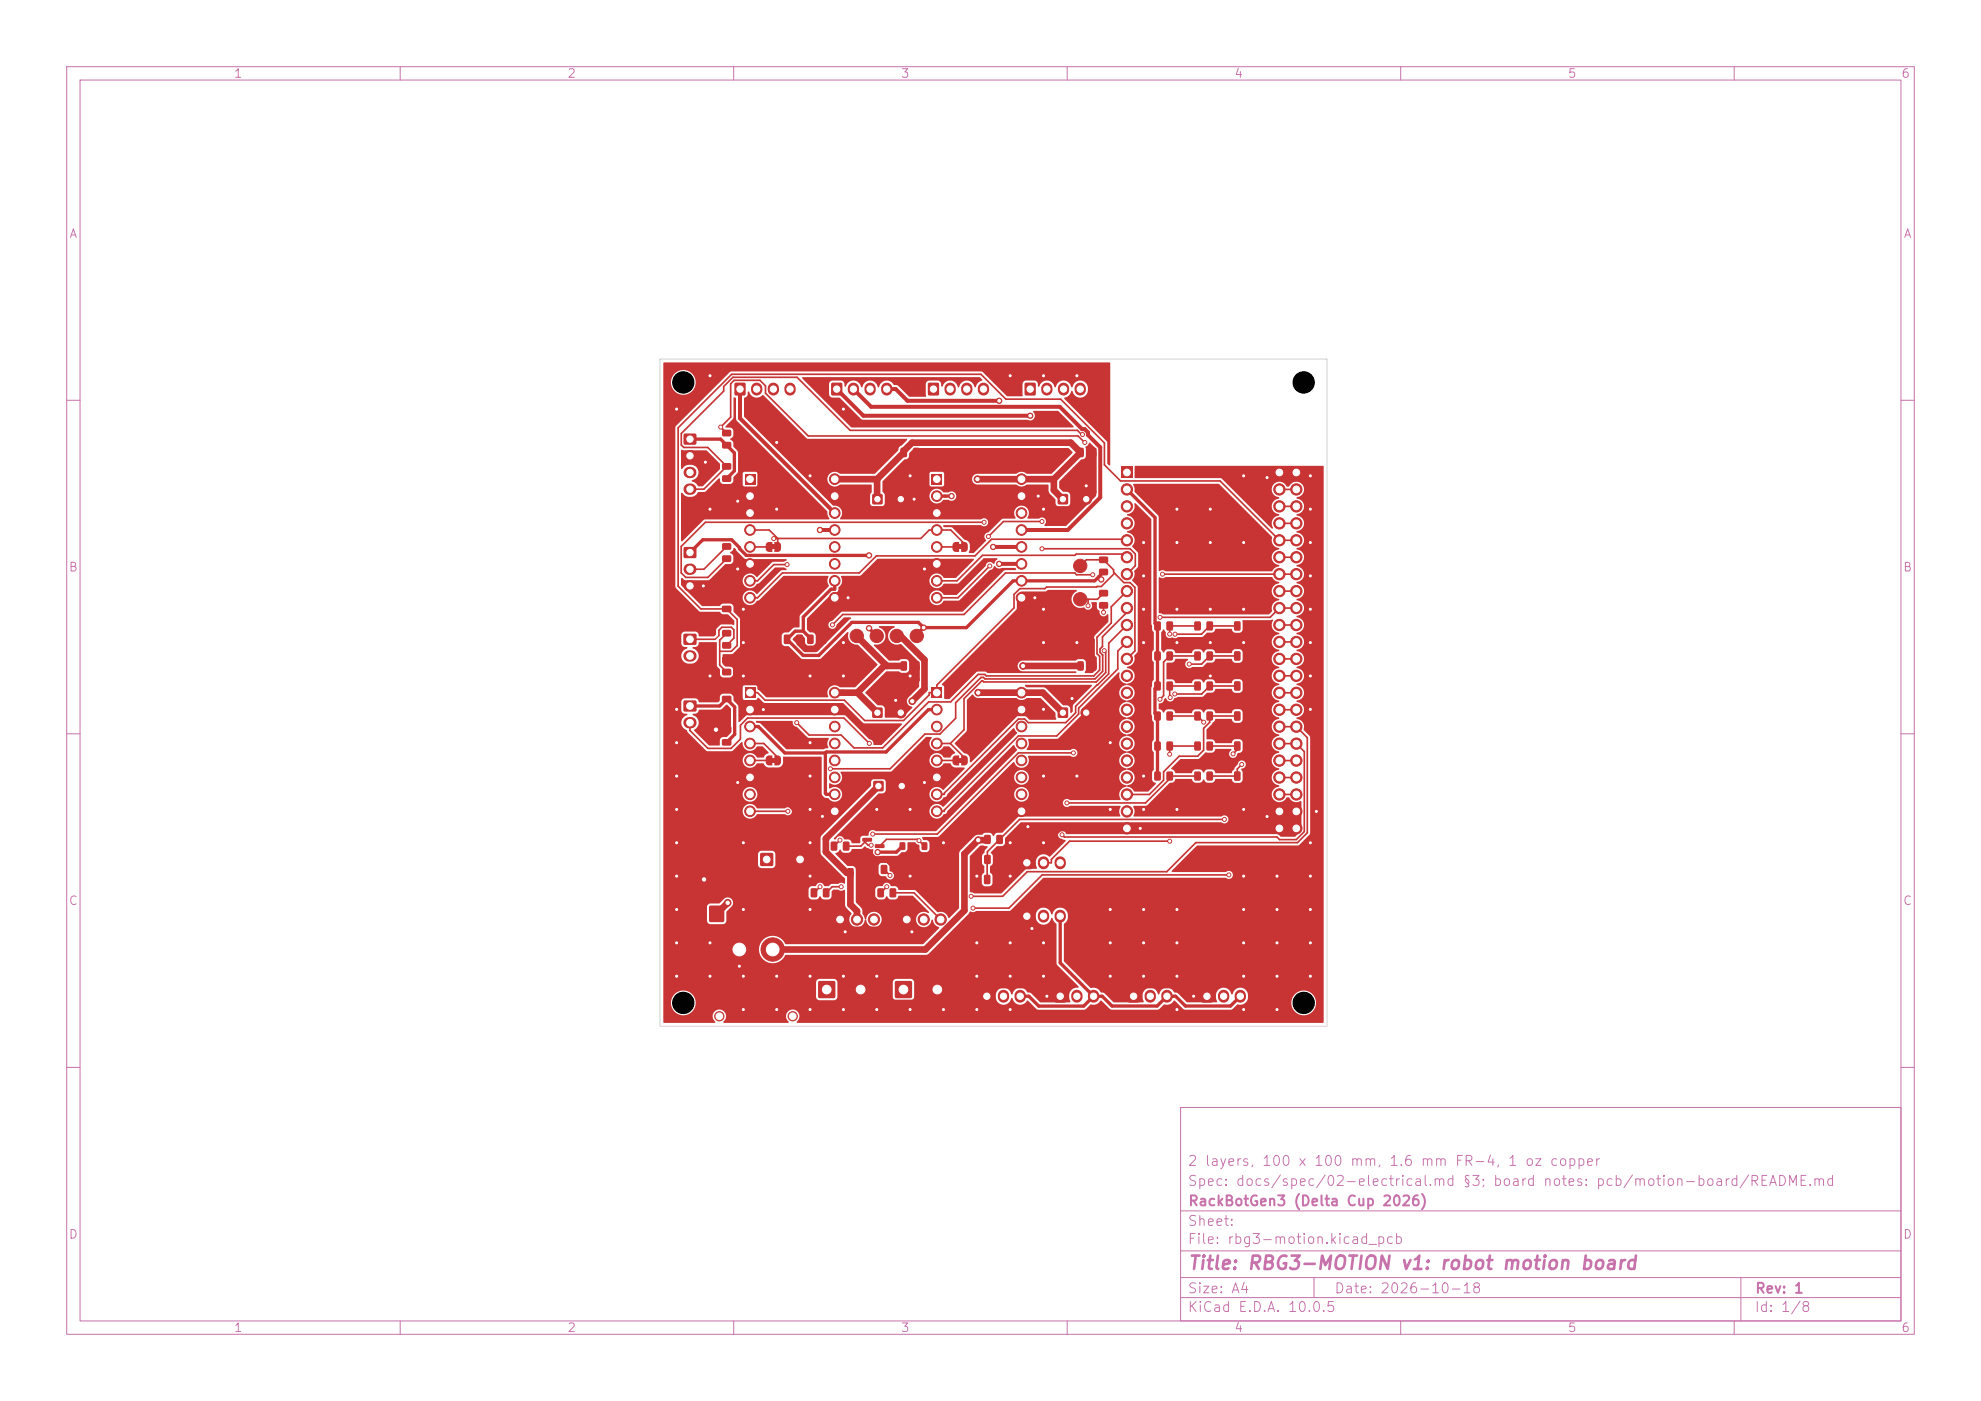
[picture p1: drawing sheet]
<svg xmlns="http://www.w3.org/2000/svg" width="297mm" height="210mm" viewBox="0 0 297 210" stroke-linecap="round" stroke-linejoin="round" font-family="sans-serif">
<defs><g id="words">
<text font-size="2" fill="#c872ab" x="178" y="190.8">Title: RBG3-MOTION v1: robot motion board</text>
<g font-size="1.5" fill="#c872ab">
<text x="178" y="178.1">Spec: docs/spec/02-electrical.md §3; board notes: pcb/motion-board/README.md</text>
<text x="178" y="175.1">2 layers, 100 x 100 mm, 1.6 mm FR-4, 1 oz copper</text>
<text x="178" y="184.1">Sheet:</text>
<text x="178" y="181.1">RackBotGen3 (Delta Cup 2026)</text>
<text x="178" y="186.8">File: rbg3-motion.kicad_pcb</text>
<text x="178" y="197">KiCad E.D.A. 10.0.5</text>
<text x="178" y="194.2">Size: A4</text>
<text x="200" y="194.2">Date: 2026-10-18</text>
<text x="263" y="197">Id: 1/8</text>
<text x="263" y="194.2">Rev: 1</text>
</g>
<g font-size="1.3" fill="#c872ab">
<text x="35" y="12">1</text>
<text x="85" y="12">2</text>
<text x="135" y="12">3</text>
<text x="185" y="12">4</text>
<text x="235" y="12">5</text>
<text x="285" y="12">6</text>
<text x="10.3" y="36">A</text>
<text x="285.3" y="36">A</text>
<text x="10.2" y="86">B</text>
<text x="285.2" y="86">B</text>
<text x="10.2" y="136">C</text>
<text x="285.2" y="136">C</text>
<text x="10.2" y="186">D</text>
<text x="285.2" y="186">D</text>
<text x="35" y="200">1</text>
<text x="85" y="200">2</text>
<text x="135" y="200">3</text>
<text x="185" y="200">4</text>
<text x="235" y="200">5</text>
<text x="285" y="200">6</text>
</g>
</g></defs>
<g fill="none" stroke="#c872ab" stroke-width=".15">
<path d="M10 10h277v190h-277zM12 12h273v186h-273zM60 10v2M110 10v2M160 10v2M210 10v2M260 10v2M10 60h2M285 60h2M10 110h2M285 110h2M10 160h2"/>
<path d="M177 166h108v32h-108zM285 160h2M60 198v2M110 198v2M160 198v2M177 194.5h108M177 191.5h108M177 187.5h108M177 181.5h108M197 191.5v3M210 198v2M260 198v2"/>
<path d="M261 191.5v6.5"/>
</g>
<g fill="#c83434">
<path d="M143.7 81.7h.5v.6h-.5z"/>
<path d="M115.7 113.7h.5v.6h-.5z"/>
<path d="M115.7 81.7h.5v.6h-.5z"/>
<path d="M143.7 113.7h.5v.6h-.5z"/>
</g>
<circle cx="131.4" cy="95.3" r="1" fill="#c83434" stroke="#c83434" stroke-width=".15"/>
<path d="M169.2 148.4h1.5v1.8h-1.5z" fill="#c83434"/>
<path d="M172.5 149.2v.3M175 149.2v.3" fill="none" stroke="#c83434" stroke-width="1.7"/>
<g fill="#c83434">
<path d="M144.1 81.2l.7 .1 .3 .2v.8l-.3 .4h-.7z"/>
<path d="M142.9 81.4l.3-.2h.6v1.5h-.6l-.3-.2-.1-.3z"/>
<path d="M153.7 57.4h1.5v1.8h-1.5z"/>
</g>
<path d="M157 58.2v.2M159.5 58.2v.2M162 58.2v.2" fill="none" stroke="#c83434" stroke-width="1.7"/>
<path d="M102.5 95.1h1.9v1.5h-1.9z" fill="#c83434"/>
<path d="M103.3 98.3h.3" fill="none" stroke="#c83434" stroke-width="1.7"/>
<g fill="#c83434">
<path d="M185.1 106.7l.7-.1 .2 .2v1l-.2 .2-.5 .1-.3-.2z"/>
<path d="M187 106.7l.7-.1 .2 .2v1l-.2 .2-.5 .1-.3-.2z"/>
<path d="M130.8 106.1h1.5v1.5h-1.5z"/>
</g>
<circle cx="135" cy="106.8" r=".8" fill="#c83434" stroke="#c83434" stroke-width=".15"/>
<g fill="#c83434">
<path d="M108.3 71.3l1.2-.1 .1 .3v.6l-.2 .2-1-.1-.2-.2z"/>
<path d="M108.3 69.5l1.2-.1 .1 .3v.6l-.2 .1h-1l-.2-.2z"/>
<path d="M185.1 115.7l.7-.1 .2 .2v1l-.2 .2-.5 .1-.3-.2z"/>
<path d="M187 115.7l.7-.1 .2 .2v1l-.2 .2-.5 .1-.3-.2z"/>
<path d="M130.8 74.1h1.5v1.5h-1.5z"/>
</g>
<circle cx="135" cy="74.8" r=".8" fill="#c83434" stroke="#c83434" stroke-width=".15"/>
<path d="M158.6 74.1h1.5v1.5h-1.5z" fill="#c83434"/>
<circle cx="162.9" cy="74.8" r=".8" fill="#c83434" stroke="#c83434" stroke-width=".15"/>
<g fill="#c83434">
<path d="M164.8 90.3l1.2-.1 .2 .3-.1 .6-.2 .2-1-.1-.1-.2z"/>
<path d="M164.8 88.5l1.2-.1 .2 .3-.1 .6-.2 .1h-1l-.1-.2z"/>
<path d="M168.1 70h1.7v1.7h-1.7z"/>
</g>
<g fill="#c83434" stroke="#c83434" stroke-width=".15">
<circle cx="169" cy="73.4" r=".85"/>
<circle cx="169" cy="75.9" r=".85"/>
<circle cx="169" cy="78.4" r=".85"/>
<circle cx="169" cy="81" r=".85"/>
<circle cx="169" cy="83.5" r=".85"/>
<circle cx="169" cy="86.1" r=".85"/>
<circle cx="169" cy="88.6" r=".85"/>
<circle cx="169" cy="91.1" r=".85"/>
<circle cx="169" cy="93.7" r=".85"/>
<circle cx="169" cy="96.2" r=".85"/>
<circle cx="169" cy="98.8" r=".85"/>
<circle cx="169" cy="101.3" r=".85"/>
<circle cx="169" cy="103.8" r=".85"/>
<circle cx="169" cy="106.4" r=".85"/>
<circle cx="169" cy="108.9" r=".85"/>
<circle cx="169" cy="111.5" r=".85"/>
<circle cx="169" cy="114" r=".85"/>
<circle cx="169" cy="116.5" r=".85"/>
<circle cx="169" cy="119.1" r=".85"/>
<circle cx="169" cy="121.6" r=".85"/>
<circle cx="169" cy="124.2" r=".85"/>
<circle cx="191.8" cy="70.8" r=".85"/>
<circle cx="194.4" cy="70.8" r=".85"/>
<circle cx="191.8" cy="73.4" r=".85"/>
<circle cx="194.4" cy="73.4" r=".85"/>
<circle cx="191.8" cy="75.9" r=".85"/>
<circle cx="194.4" cy="75.9" r=".85"/>
<circle cx="191.8" cy="78.4" r=".85"/>
<circle cx="194.4" cy="78.4" r=".85"/>
<circle cx="191.8" cy="81" r=".85"/>
<circle cx="194.4" cy="81" r=".85"/>
<circle cx="191.8" cy="83.5" r=".85"/>
<circle cx="194.4" cy="83.5" r=".85"/>
<circle cx="191.8" cy="86.1" r=".85"/>
<circle cx="194.4" cy="86.1" r=".85"/>
<circle cx="191.8" cy="88.6" r=".85"/>
<circle cx="194.4" cy="88.6" r=".85"/>
<circle cx="191.8" cy="91.1" r=".85"/>
<circle cx="194.4" cy="91.1" r=".85"/>
<circle cx="191.8" cy="93.7" r=".85"/>
<circle cx="194.4" cy="93.7" r=".85"/>
<circle cx="191.8" cy="96.2" r=".85"/>
<circle cx="194.4" cy="96.2" r=".85"/>
<circle cx="191.8" cy="98.8" r=".85"/>
<circle cx="194.4" cy="98.8" r=".85"/>
<circle cx="191.8" cy="101.3" r=".85"/>
<circle cx="194.4" cy="101.3" r=".85"/>
<circle cx="191.8" cy="103.8" r=".85"/>
<circle cx="194.4" cy="103.8" r=".85"/>
<circle cx="191.8" cy="106.4" r=".85"/>
<circle cx="194.4" cy="106.4" r=".85"/>
<circle cx="191.8" cy="108.9" r=".85"/>
<circle cx="194.4" cy="108.9" r=".85"/>
<circle cx="191.8" cy="111.5" r=".85"/>
<circle cx="194.4" cy="111.5" r=".85"/>
<circle cx="191.8" cy="114" r=".85"/>
<circle cx="194.4" cy="114" r=".85"/>
<circle cx="191.8" cy="116.5" r=".85"/>
<circle cx="194.4" cy="116.5" r=".85"/>
<circle cx="191.8" cy="119.1" r=".85"/>
<circle cx="194.4" cy="119.1" r=".85"/>
<circle cx="191.8" cy="121.6" r=".85"/>
<circle cx="194.4" cy="121.6" r=".85"/>
<circle cx="191.8" cy="124.2" r=".85"/>
<circle cx="194.4" cy="124.2" r=".85"/>
<circle cx="162" cy="89.8" r="1"/>
</g>
<g fill="#c83434">
<path d="M164.8 85.3l1.2-.1 .2 .3-.1 .6-.2 .2-1-.1-.1-.2z"/>
<path d="M164.8 83.5l1.2-.1 .2 .3-.1 .6-.2 .1h-1l-.1-.2z"/>
<path d="M158.2 148.4h1.5v1.8h-1.5z"/>
</g>
<path d="M161.5 149.2v.3M164 149.2v.3" fill="none" stroke="#c83434" stroke-width="1.7"/>
<g fill="#c83434">
<path d="M129.3 125.6h1.4v.5l-.1 .1h-1.2l-.1-.2z"/>
<path d="M129.3 127.5h1.4v.5l-.1 .1h-1.2l-.1-.2z"/>
<path d="M131.2 126.6l1.3-.1 .1 .5-.1 .1h-1.3l-.1-.1z"/>
</g>
<g fill="#c83434" stroke="#c83434" stroke-width=".15">
<circle cx="128.4" cy="95.3" r="1"/>
<circle cx="162" cy="94.3" r="1"/>
</g>
<path d="M110.2 57.4h1.5v1.8h-1.5z" fill="#c83434"/>
<path d="M113.4 58.2v.2M115.9 58.2v.2M118.4 58.2v.2" fill="none" stroke="#c83434" stroke-width="1.7"/>
<path d="M114 127.9h1.9v1.9h-1.9z" fill="#c83434"/>
<circle cx="119.9" cy="128.8" r="1" fill="#c83434" stroke="#c83434" stroke-width=".15"/>
<g fill="#c83434">
<path d="M135.1 99.2l.6-.1 .3 .2v1l-.2 .2-.6 .1-.2-.2z"/>
<path d="M137 99.2l.6-.1 .3 .2v1l-.2 .2-.6 .1-.2-.2z"/>
<path d="M147.6 131.2l.7-.1 .2 .2v1l-.2 .2-.5 .1-.3-.2z"/>
<path d="M149.5 131.2l.7-.1 .2 .2v1l-.2 .2-.5 .1-.3-.2z"/>
<path d="M139.2 57.4h1.5v1.8h-1.5z"/>
</g>
<path d="M142.4 58.2v.2M144.9 58.2v.2M147.5 58.2v.2" fill="none" stroke="#c83434" stroke-width="1.7"/>
<g fill="#c83434">
<path d="M124.6 126.2l.7-.1 .2 .2v1l-.1 .2h-.6l-.3-.1z"/>
<path d="M126.4 126.2l.7-.1 .3 .2v1l-.2 .2h-.6l-.2-.1z"/>
<path d="M153.2 128.4h1.5v1.8h-1.5z"/>
</g>
<path d="M156.5 129.2v.3M159 129.2v.3" fill="none" stroke="#c83434" stroke-width="1.7"/>
<g fill="#c83434">
<path d="M161.6 67.2l.7-.1 .2 .2v1l-.2 .2h-.5l-.3-.1z"/>
<path d="M163.5 67.2l.7-.1 .2 .2v1l-.2 .2h-.5l-.3-.1z"/>
<path d="M153.2 136.4h1.5v1.8h-1.5z"/>
</g>
<path d="M156.5 137.2v.3M159 137.2v.3" fill="none" stroke="#c83434" stroke-width="1.7"/>
<g fill="#c83434">
<path d="M106.4 135.8h2.1v2.4h-2.1z"/>
<path d="M106.4 131.5h2.1v2.4h-2.1z"/>
<path d="M108.3 100.3l1.2-.1 .1 .3v.6l-.2 .2-1-.1-.2-.2z"/>
<path d="M108.3 98.5l1.2-.1 .1 .3v.6l-.2 .1h-1l-.2-.2z"/>
<path d="M173.1 115.7l.7-.1 .2 .2 .1 1-.2 .2h-.6l-.3-.1z"/>
<path d="M174.9 115.7l.7-.1 .3 .2v1l-.2 .2h-.6l-.2-.1z"/>
<path d="M134.2 147.1h2.5v2.5h-2.5z"/>
</g>
<circle cx="140.5" cy="148.3" r="1.3" fill="#c83434" stroke="#c83434" stroke-width=".15"/>
<g fill="#c83434">
<path d="M173.1 97.7l.7-.1 .2 .2 .1 1-.2 .2h-.6l-.3-.1z"/>
<path d="M174.9 97.7l.7-.1 .3 .2v1l-.2 .2h-.6l-.2-.1z"/>
<path d="M173.1 106.7l.7-.1 .2 .2 .1 1-.2 .2h-.6l-.3-.1z"/>
<path d="M174.9 106.7l.7-.1 .3 .2v1l-.2 .2h-.6l-.2-.1z"/>
</g>
<circle cx="137.4" cy="95.3" r="1" fill="#c83434" stroke="#c83434" stroke-width=".15"/>
<g fill="#c83434">
<path d="M108.3 110.9l1.2-.1 .2 .2v.6l-.3 .2h-1l-.2-.3z"/>
<path d="M108.3 109l1.2-.1 .2 .2v.6l-.3 .2h-1l-.2-.3z"/>
<path d="M158.6 106.1h1.5v1.5h-1.5z"/>
</g>
<circle cx="162.9" cy="106.8" r=".8" fill="#c83434" stroke="#c83434" stroke-width=".15"/>
<path d="M135.1 137h1.7v1.7h-1.7z" fill="#c83434"/>
<g fill="#c83434" stroke="#c83434" stroke-width=".15">
<circle cx="138.5" cy="137.8" r=".85"/>
<circle cx="141" cy="137.8" r=".85"/>
</g>
<g fill="#c83434">
<path d="M121.6 133.2l.7-.1 .2 .2v1l-.1 .2h-.6l-.3-.1z"/>
<path d="M123.4 133.2l.7-.1 .3 .2v1l-.2 .2h-.6l-.2-.1z"/>
<path d="M139.6 71h1.6v1.6h-1.6z"/>
</g>
<g fill="#c83434" stroke="#c83434" stroke-width=".15">
<circle cx="140.4" cy="74.4" r=".8"/>
<circle cx="140.4" cy="76.9" r=".8"/>
<circle cx="140.4" cy="79.4" r=".8"/>
<circle cx="140.4" cy="82" r=".8"/>
<circle cx="140.4" cy="84.5" r=".8"/>
<circle cx="140.4" cy="87.1" r=".8"/>
<circle cx="140.4" cy="89.6" r=".8"/>
<circle cx="153.2" cy="89.6" r=".8"/>
<circle cx="153.2" cy="87.1" r=".8"/>
<circle cx="153.2" cy="84.5" r=".8"/>
<circle cx="153.2" cy="82" r=".8"/>
<circle cx="153.2" cy="79.4" r=".8"/>
<circle cx="153.2" cy="76.9" r=".8"/>
<circle cx="153.2" cy="74.4" r=".8"/>
<circle cx="153.2" cy="71.8" r=".8"/>
</g>
<g fill="#c83434">
<path d="M132.1 129.7l.7-.1 .2 .2v1l-.1 .2h-.6l-.3-.1z"/>
<path d="M133.9 129.7l.7-.1 .3 .2v1l-.2 .2h-.6l-.2-.1z"/>
<path d="M127.1 130.2l.6-.1 .3 .2v1l-.2 .2-.6 .1-.2-.2z"/>
<path d="M129 130.2l.6-.1 .3 .2v1l-.2 .2-.6 .1-.2-.2z"/>
<path d="M108.3 83.3l1.2-.1 .1 .3v.6l-.2 .2-1-.1-.2-.2z"/>
<path d="M108.3 81.5l1.2-.1 .1 .3v.6l-.2 .1h-1l-.2-.2z"/>
<path d="M179.1 97.7l.7-.1 .2 .2 .1 1-.2 .2h-.6l-.3-.1z"/>
<path d="M180.9 97.7l.7-.1 .3 .2v1l-.2 .2h-.6l-.2-.1z"/>
<path d="M102.5 65h1.8v1.6h-1.8z"/>
</g>
<path d="M103.3 68.3h.3M103.3 70.8h.3M103.3 73.3h.3" fill="none" stroke="#c83434" stroke-width="1.7"/>
<path d="M102.5 105.1h1.9v1.5h-1.9z" fill="#c83434"/>
<path d="M103.3 108.3h.3" fill="none" stroke="#c83434" stroke-width="1.7"/>
<path d="M122.7 147.1h2.5v2.5h-2.5z" fill="#c83434"/>
<circle cx="129" cy="148.3" r="1.3" fill="#c83434" stroke="#c83434" stroke-width=".15"/>
<g fill="#c83434">
<path d="M161.6 99.2l.7-.1 .2 .2v1l-.2 .2-.5 .1-.3-.2z"/>
<path d="M163.5 99.2l.7-.1 .2 .2v1l-.2 .2-.5 .1-.3-.2z"/>
<path d="M108.3 90.9l1.2-.1 .2 .2v.6l-.3 .2h-1l-.2-.3z"/>
<path d="M108.3 89l1.2-.1 .2 .2v.6l-.3 .2h-1l-.2-.3z"/>
<path d="M179.1 102.2l.7-.1 .2 .2 .1 1-.2 .2h-.6l-.3-.1z"/>
<path d="M180.9 102.2l.7-.1 .3 .2v1l-.2 .2h-.6l-.2-.1z"/>
<path d="M139.6 103h1.6v1.6h-1.6z"/>
</g>
<g fill="#c83434" stroke="#c83434" stroke-width=".15">
<circle cx="140.4" cy="106.4" r=".8"/>
<circle cx="140.4" cy="108.9" r=".8"/>
<circle cx="140.4" cy="111.4" r=".8"/>
<circle cx="140.4" cy="114" r=".8"/>
<circle cx="140.4" cy="116.5" r=".8"/>
<circle cx="140.4" cy="119.1" r=".8"/>
<circle cx="140.4" cy="121.6" r=".8"/>
<circle cx="153.2" cy="121.6" r=".8"/>
<circle cx="153.2" cy="119.1" r=".8"/>
<circle cx="153.2" cy="116.5" r=".8"/>
<circle cx="153.2" cy="114" r=".8"/>
<circle cx="153.2" cy="111.4" r=".8"/>
<circle cx="153.2" cy="108.9" r=".8"/>
<circle cx="153.2" cy="106.4" r=".8"/>
<circle cx="153.2" cy="103.8" r=".8"/>
</g>
<g fill="#c83434">
<path d="M121.1 95.2l.6-.1 .3 .2v1l-.2 .2-.6 .1-.2-.2z"/>
<path d="M123 95.2l.6-.1 .3 .2v1l-.2 .2-.6 .1-.2-.2z"/>
<path d="M185.1 111.2l.7-.1 .2 .2v1l-.2 .2-.5 .1-.3-.2z"/>
<path d="M187 111.2l.7-.1 .2 .2v1l-.2 .2-.5 .1-.3-.2z"/>
<path d="M185.1 93.2l.7-.1 .2 .2v1l-.2 .2-.5 .1-.3-.2z"/>
<path d="M187 93.2l.7-.1 .2 .2v1l-.2 .2-.5 .1-.3-.2z"/>
<path d="M179.1 111.2l.7-.1 .2 .2 .1 1-.2 .2h-.6l-.3-.1z"/>
<path d="M180.9 111.2l.7-.1 .3 .2v1l-.2 .2h-.6l-.2-.1z"/>
<path d="M135.1 67.2l.6-.1 .3 .2v1l-.2 .2h-.6l-.2-.1z"/>
<path d="M137 67.2l.6-.1 .3 .2v1l-.2 .2h-.6l-.2-.1z"/>
<path d="M111.6 71h1.6v1.6h-1.6z"/>
</g>
<g fill="#c83434" stroke="#c83434" stroke-width=".15">
<circle cx="112.4" cy="74.4" r=".8"/>
<circle cx="112.4" cy="76.9" r=".8"/>
<circle cx="112.4" cy="79.4" r=".8"/>
<circle cx="112.4" cy="82" r=".8"/>
<circle cx="112.4" cy="84.5" r=".8"/>
<circle cx="112.4" cy="87.1" r=".8"/>
<circle cx="112.4" cy="89.6" r=".8"/>
<circle cx="125.1" cy="89.6" r=".8"/>
<circle cx="125.1" cy="87.1" r=".8"/>
<circle cx="125.1" cy="84.5" r=".8"/>
<circle cx="125.1" cy="82" r=".8"/>
<circle cx="125.1" cy="79.4" r=".8"/>
<circle cx="125.1" cy="76.9" r=".8"/>
<circle cx="125.1" cy="74.4" r=".8"/>
<circle cx="125.1" cy="71.8" r=".8"/>
</g>
<g fill="#c83434">
<path d="M131.6 133.2l.7-.1 .2 .2v1l-.1 .2h-.6l-.3-.1z"/>
<path d="M133.4 133.2l.7-.1 .3 .2v1l-.2 .2h-.6l-.2-.1z"/>
<path d="M108.3 66.3l1.2-.1 .1 .3v.6l-.2 .1h-1l-.2-.2z"/>
<path d="M108.3 64.5l1.2-.1 .1 .2v.7l-.2 .1h-1l-.2-.2z"/>
<path d="M134.9 126.3h.8v1.1h-.8z"/>
<path d="M138.2 126.3h.8v1.1h-.8z"/>
<path d="M131 117.1h1.4v1.5h-1.4z"/>
</g>
<circle cx="135.2" cy="117.8" r=".8" fill="#c83434" stroke="#c83434" stroke-width=".15"/>
<path d="M102.5 82h1.8v1.6h-1.8z" fill="#c83434"/>
<path d="M103.3 85.3h.3M103.3 87.8h.3" fill="none" stroke="#c83434" stroke-width="1.7"/>
<g fill="#c83434" stroke="#c83434" stroke-width=".15">
<circle cx="118.8" cy="152.3" r=".7"/>
<circle cx="107.8" cy="152.3" r=".7"/>
</g>
<path d="M109.3 140.9l.2-.2 .4-.1h1.9l.5 .1 .2 .3 .1 .4v1.9l-.2 .5-.2 .2-.4 .1h-1.9l-.5-.2-.2-.3-.1-.3v-1.9z" fill="#c83434"/>
<g fill="#c83434" stroke="#c83434" stroke-width=".15">
<circle cx="115.8" cy="142.3" r="1.75"/>
<circle cx="162" cy="84.8" r="1"/>
</g>
<g fill="#c83434">
<path d="M116.1 113.2l.7 .1 .3 .2v.8l-.3 .4h-.7z"/>
<path d="M114.9 113.4l.3-.2h.6v1.5h-.6l-.3-.2-.1-.3z"/>
<path d="M179.1 93.2l.7-.1 .2 .2 .1 1-.2 .2h-.6l-.3-.1z"/>
<path d="M180.9 93.2l.7-.1 .3 .2v1l-.2 .2h-.6l-.2-.1z"/>
<path d="M173.1 93.2l.7-.1 .2 .2 .1 1-.2 .2h-.6l-.3-.1z"/>
<path d="M174.9 93.2l.7-.1 .3 .2v1l-.2 .2h-.6l-.2-.1z"/>
<path d="M179.1 115.7l.7-.1 .2 .2 .1 1-.2 .2h-.6l-.3-.1z"/>
<path d="M180.9 115.7l.7-.1 .3 .2v1l-.2 .2h-.6l-.2-.1z"/>
<path d="M173.1 111.2l.7-.1 .2 .2 .1 1-.2 .2h-.6l-.3-.1z"/>
<path d="M174.9 111.2l.7-.1 .3 .2v1l-.2 .2h-.6l-.2-.1z"/>
<path d="M147.2 148.4h1.5v1.8h-1.5z"/>
</g>
<path d="M150.5 149.2v.3M153 149.2v.3" fill="none" stroke="#c83434" stroke-width="1.7"/>
<g fill="#c83434">
<path d="M185.1 97.7l.7-.1 .2 .2v1l-.2 .2-.5 .1-.3-.2z"/>
<path d="M187 97.7l.7-.1 .2 .2v1l-.2 .2-.5 .1-.3-.2z"/>
<path d="M108.3 104.4l1.2-.1 .2 .2v.6l-.3 .2h-1l-.2-.3z"/>
<path d="M108.3 102.5l1.2-.1 .2 .2v.6l-.3 .2h-1l-.2-.3z"/>
</g>
<circle cx="134.4" cy="95.3" r="1" fill="#c83434" stroke="#c83434" stroke-width=".15"/>
<path d="M180.2 148.4h1.5v1.8h-1.5z" fill="#c83434"/>
<path d="M183.5 149.2v.3M186 149.2v.3" fill="none" stroke="#c83434" stroke-width="1.7"/>
<path d="M111.6 103h1.6v1.6h-1.6z" fill="#c83434"/>
<g fill="#c83434" stroke="#c83434" stroke-width=".15">
<circle cx="112.4" cy="106.4" r=".8"/>
<circle cx="112.4" cy="108.9" r=".8"/>
<circle cx="112.4" cy="111.4" r=".8"/>
<circle cx="112.4" cy="114" r=".8"/>
<circle cx="112.4" cy="116.5" r=".8"/>
<circle cx="112.4" cy="119.1" r=".8"/>
<circle cx="112.4" cy="121.6" r=".8"/>
<circle cx="125.1" cy="121.6" r=".8"/>
<circle cx="125.1" cy="119.1" r=".8"/>
<circle cx="125.1" cy="116.5" r=".8"/>
<circle cx="125.1" cy="114" r=".8"/>
<circle cx="125.1" cy="111.4" r=".8"/>
<circle cx="125.1" cy="108.9" r=".8"/>
<circle cx="125.1" cy="106.4" r=".8"/>
<circle cx="125.1" cy="103.8" r=".8"/>
</g>
<g fill="#c83434">
<path d="M116.1 81.2l.7 .1 .3 .2v.8l-.3 .4h-.7z"/>
<path d="M114.9 81.4l.3-.2h.6v1.5h-.6l-.3-.2-.1-.3z"/>
<path d="M144.1 113.2l.7 .1 .3 .2v.8l-.3 .4h-.7z"/>
<path d="M142.9 113.4l.3-.2h.6v1.5h-.6l-.3-.2-.1-.3z"/>
<path d="M147.6 125.2l.7-.1 .2 .2 .1 1-.2 .2h-.6l-.3-.1z"/>
<path d="M149.4 125.2l.7-.1 .3 .2v1l-.2 .2h-.6l-.2-.1z"/>
<path d="M179.1 106.7l.7-.1 .2 .2 .1 1-.2 .2h-.6l-.3-.1z"/>
<path d="M180.9 106.7l.7-.1 .3 .2v1l-.2 .2h-.6l-.2-.1z"/>
<path d="M125.1 137h1.7v1.7h-1.7z"/>
</g>
<g fill="#c83434" stroke="#c83434" stroke-width=".15">
<circle cx="128.5" cy="137.8" r=".85"/>
<circle cx="131" cy="137.8" r=".85"/>
</g>
<g fill="#c83434">
<path d="M185.1 102.2l.7-.1 .2 .2v1l-.2 .2-.5 .1-.3-.2z"/>
<path d="M187 102.2l.7-.1 .2 .2v1l-.2 .2-.5 .1-.3-.2z"/>
<path d="M173.1 102.2l.7-.1 .2 .2 .1 1-.2 .2h-.6l-.3-.1z"/>
<path d="M174.9 102.2l.7-.1 .3 .2v1l-.2 .2h-.6l-.2-.1z"/>
<path d="M108.3 96.3l1.2-.1 .1 .3v.6l-.2 .2-1-.1-.2-.2z"/>
<path d="M108.3 94.5l1.2-.1 .1 .3v.6l-.2 .1h-1l-.2-.2z"/>
<path d="M124.7 57.4h1.5v1.8h-1.5z"/>
</g>
<path d="M127.9 58.2v.2M130.4 58.2v.2M132.9 58.2v.2" fill="none" stroke="#c83434" stroke-width="1.7"/>
<g fill="#c83434">
<path d="M117.6 95.2l.6-.1 .3 .2v1l-.2 .2-.6 .1-.2-.2z"/>
<path d="M119.5 95.2l.6-.1 .3 .2v1l-.2 .2-.6 .1-.2-.2z"/>
<path d="M147.6 128.2l.7-.1 .2 .2 .1 1-.2 .2h-.6l-.3-.1z"/>
<path d="M149.4 128.2l.7-.1 .3 .2v1l-.2 .2h-.6l-.2-.1z"/>
</g>
<g fill="#c83434" stroke="#c83434" stroke-width=".15">
<circle cx="130.3" cy="94.2" r=".4"/>
<circle cx="130.3" cy="83.3" r=".4"/>
<circle cx="131.6" cy="127.7" r=".4"/>
<circle cx="151.5" cy="151.3" r=".3"/>
<circle cx="191.5" cy="131.3" r=".3"/>
<circle cx="155.2" cy="89.6" r=".3"/>
<circle cx="110.8" cy="144.8" r=".3"/>
<circle cx="105.4" cy="87.8" r=".3"/>
<circle cx="121.4" cy="116.3" r=".3"/>
<circle cx="101.4" cy="121.3" r=".3"/>
<circle cx="136.4" cy="131.3" r=".3"/>
<circle cx="196.5" cy="81.3" r=".3"/>
<circle cx="166.5" cy="146.3" r=".3"/>
<circle cx="101.4" cy="61.3" r=".3"/>
<circle cx="116.4" cy="146.3" r=".3"/>
<circle cx="111.4" cy="101.3" r=".3"/>
<circle cx="171" cy="124.2" r=".3"/>
<circle cx="121.4" cy="121.3" r=".3"/>
<circle cx="176.5" cy="141.3" r=".3"/>
<circle cx="106.4" cy="146.3" r=".3"/>
<circle cx="196.5" cy="146.3" r=".3"/>
<circle cx="101.4" cy="131.3" r=".3"/>
<circle cx="131.4" cy="121.3" r=".3"/>
<circle cx="181.5" cy="76.3" r=".3"/>
<circle cx="156.5" cy="56.3" r=".3"/>
<circle cx="181.5" cy="101.3" r=".3"/>
<circle cx="141.4" cy="151.3" r=".3"/>
<circle cx="111.4" cy="126.3" r=".3"/>
<circle cx="181.5" cy="91.3" r=".3"/>
<circle cx="186.5" cy="96.3" r=".3"/>
<circle cx="126.4" cy="101.3" r=".3"/>
<circle cx="156.5" cy="116.3" r=".3"/>
<circle cx="151.5" cy="126.3" r=".3"/>
<circle cx="138.6" cy="85.3" r=".3"/>
<circle cx="136.7" cy="139.7" r=".3"/>
<circle cx="137" cy="74.8" r=".3"/>
<circle cx="111.4" cy="136.3" r=".3"/>
<circle cx="186.5" cy="136.3" r=".3"/>
<circle cx="146.5" cy="131.3" r=".3"/>
<circle cx="176.5" cy="76.3" r=".3"/>
<circle cx="196.5" cy="126.3" r=".3"/>
<circle cx="197.4" cy="121.6" r=".3"/>
<circle cx="176.5" cy="151.3" r=".3"/>
<circle cx="127.1" cy="89.6" r=".3"/>
<circle cx="190" cy="71.6" r=".3"/>
<circle cx="126.4" cy="151.3" r=".3"/>
<circle cx="101.4" cy="141.3" r=".3"/>
<circle cx="106.4" cy="141.3" r=".3"/>
<circle cx="176.5" cy="96.3" r=".3"/>
<circle cx="111.4" cy="151.3" r=".3"/>
<circle cx="186.5" cy="146.3" r=".3"/>
<circle cx="186.5" cy="91.3" r=".3"/>
<circle cx="121.4" cy="71.3" r=".3"/>
<circle cx="154.7" cy="139.2" r=".3"/>
<circle cx="151.5" cy="141.3" r=".3"/>
<circle cx="196.5" cy="136.3" r=".3"/>
<circle cx="101.4" cy="146.3" r=".3"/>
<circle cx="107.3" cy="109.4" r=".5"/>
<circle cx="191.5" cy="141.3" r=".3"/>
<circle cx="136.4" cy="101.3" r=".3"/>
<circle cx="101.4" cy="116.3" r=".3"/>
<circle cx="101.4" cy="136.3" r=".3"/>
<circle cx="151.5" cy="146.3" r=".3"/>
<circle cx="121.4" cy="136.3" r=".3"/>
<circle cx="186.5" cy="151.3" r=".3"/>
<circle cx="171.5" cy="146.3" r=".3"/>
<circle cx="111.4" cy="96.3" r=".3"/>
<circle cx="161.5" cy="56.3" r=".3"/>
<circle cx="101.4" cy="126.3" r=".3"/>
<circle cx="171.5" cy="81.3" r=".3"/>
<circle cx="110.6" cy="117.3" r=".3"/>
<circle cx="176.5" cy="91.3" r=".3"/>
<circle cx="131.4" cy="146.3" r=".3"/>
<circle cx="179" cy="149.3" r=".3"/>
<circle cx="157" cy="149.3" r=".3"/>
<circle cx="121.4" cy="126.3" r=".3"/>
<circle cx="106.4" cy="101.3" r=".3"/>
<circle cx="181.5" cy="96.3" r=".3"/>
<circle cx="151.5" cy="56.3" r=".3"/>
<circle cx="126.7" cy="139.7" r=".3"/>
<circle cx="155.7" cy="74.4" r=".3"/>
<circle cx="105.8" cy="69.3" r=".3"/>
<circle cx="186.5" cy="121.3" r=".3"/>
<circle cx="136.4" cy="151.3" r=".3"/>
<circle cx="196.5" cy="76.3" r=".3"/>
<circle cx="191.5" cy="136.3" r=".3"/>
<circle cx="138.6" cy="117.3" r=".3"/>
<circle cx="156.5" cy="146.3" r=".3"/>
<circle cx="123.3" cy="122.4" r=".3"/>
<circle cx="121.4" cy="146.3" r=".3"/>
<circle cx="131.4" cy="151.3" r=".3"/>
<circle cx="146.5" cy="141.3" r=".3"/>
<circle cx="196.5" cy="86.3" r=".3"/>
<circle cx="106.4" cy="76.3" r=".3"/>
<circle cx="156.5" cy="91.3" r=".3"/>
<circle cx="196.5" cy="141.3" r=".3"/>
<circle cx="101.4" cy="106.3" r=".3"/>
<circle cx="166.5" cy="111.3" r=".3"/>
<circle cx="126.4" cy="61.3" r=".3"/>
<circle cx="101.4" cy="111.3" r=".3"/>
<circle cx="171.5" cy="121.3" r=".3"/>
<circle cx="111.4" cy="146.3" r=".3"/>
<circle cx="196.5" cy="106.3" r=".3"/>
<circle cx="136.4" cy="71.3" r=".3"/>
<circle cx="186.5" cy="71.3" r=".3"/>
<circle cx="116.4" cy="76.3" r=".3"/>
<circle cx="136.4" cy="121.3" r=".3"/>
<circle cx="162.9" cy="72.8" r=".3"/>
<circle cx="121.4" cy="111.3" r=".3"/>
<circle cx="191.5" cy="151.3" r=".3"/>
<circle cx="176.5" cy="121.3" r=".3"/>
<circle cx="166.5" cy="136.3" r=".3"/>
<circle cx="121.4" cy="131.3" r=".3"/>
<circle cx="134.3" cy="105" r=".3"/>
<circle cx="110.6" cy="85.3" r=".3"/>
<circle cx="126.4" cy="146.3" r=".3"/>
<circle cx="154.1" cy="123.9" r=".3"/>
<circle cx="156.5" cy="141.3" r=".3"/>
<circle cx="166.5" cy="141.3" r=".3"/>
<circle cx="160.7" cy="104.7" r=".3"/>
<circle cx="126.4" cy="96.3" r=".3"/>
<circle cx="191.5" cy="146.3" r=".3"/>
<circle cx="181.5" cy="81.3" r=".3"/>
<circle cx="186.5" cy="81.3" r=".3"/>
<circle cx="156.5" cy="126.3" r=".3"/>
<circle cx="114.4" cy="106.4" r=".3"/>
<circle cx="171.5" cy="116.3" r=".3"/>
<circle cx="106.4" cy="56.3" r=".3"/>
<circle cx="171.5" cy="141.3" r=".3"/>
<circle cx="196.5" cy="96.3" r=".3"/>
<circle cx="176.5" cy="146.3" r=".3"/>
<circle cx="176.5" cy="81.3" r=".3"/>
<circle cx="146.5" cy="146.3" r=".3"/>
<circle cx="156.5" cy="106.3" r=".3"/>
<circle cx="141.4" cy="126.3" r=".3"/>
<circle cx="171.5" cy="96.3" r=".3"/>
<circle cx="176.5" cy="136.3" r=".3"/>
<circle cx="156.5" cy="96.3" r=".3"/>
<circle cx="196.5" cy="71.3" r=".3"/>
<circle cx="161.5" cy="116.3" r=".3"/>
<circle cx="121.4" cy="101.3" r=".3"/>
<circle cx="151.5" cy="131.3" r=".3"/>
<circle cx="166.5" cy="121.3" r=".3"/>
<circle cx="186.5" cy="131.3" r=".3"/>
<circle cx="116.4" cy="66.3" r=".3"/>
<circle cx="146.5" cy="151.3" r=".3"/>
<circle cx="116.4" cy="151.3" r=".3"/>
<circle cx="111.4" cy="91.3" r=".3"/>
<circle cx="110.6" cy="75.1" r=".3"/>
<circle cx="186.5" cy="141.3" r=".3"/>
<circle cx="156.5" cy="76.3" r=".3"/>
<circle cx="171.5" cy="86.3" r=".3"/>
<circle cx="196.5" cy="91.3" r=".3"/>
<circle cx="171.5" cy="91.3" r=".3"/>
<circle cx="196.5" cy="131.3" r=".3"/>
<circle cx="171.5" cy="136.3" r=".3"/>
<circle cx="105.6" cy="131.8" r=".5"/>
<circle cx="161.5" cy="96.3" r=".3"/>
<circle cx="190" cy="122.4" r=".3"/>
<circle cx="196.5" cy="101.3" r=".3"/>
<circle cx="121.4" cy="151.3" r=".3"/>
<circle cx="175.4" cy="104.6" r=".3"/>
<circle cx="142.7" cy="74.4" r=".4"/>
<circle cx="165.1" cy="86.9" r=".4"/>
<circle cx="138.5" cy="94.1" r=".4"/>
<circle cx="165.5" cy="97.5" r=".3"/>
<circle cx="163.1" cy="90.8" r=".3"/>
<circle cx="116" cy="80.7" r=".3"/>
<circle cx="146.7" cy="103.8" r=".5"/>
<circle cx="153.4" cy="99.8" r=".5"/>
<circle cx="109.1" cy="135.3" r=".5"/>
<circle cx="146.7" cy="125.9" r=".5"/>
<circle cx="146.5" cy="71.8" r=".5"/>
<circle cx="162.3" cy="65.1" r=".3"/>
<circle cx="186.2" cy="114.6" r=".3"/>
<circle cx="165.5" cy="91.8" r=".3"/>
<circle cx="163.8" cy="86.2" r=".3"/>
<circle cx="118" cy="84.6" r=".3"/>
<circle cx="124.8" cy="93.7" r=".3"/>
<circle cx="156.2" cy="78.2" r=".3"/>
<circle cx="156.2" cy="82.3" r=".3"/>
<circle cx="148.2" cy="80.4" r=".3"/>
<circle cx="148.4" cy="84.8" r=".3"/>
<circle cx="119.4" cy="108.3" r=".3"/>
<circle cx="124.5" cy="115.2" r=".3"/>
<circle cx="118.1" cy="121.6" r=".3"/>
<circle cx="176.2" cy="95.1" r=".3"/>
<circle cx="178.3" cy="99.6" r=".3"/>
<circle cx="176.1" cy="104" r=".3"/>
<circle cx="183.6" cy="122.8" r=".3"/>
<circle cx="108.1" cy="64" r=".3"/>
<circle cx="162.6" cy="66.3" r=".3"/>
<circle cx="174.3" cy="86.1" r=".3"/>
<circle cx="132.9" cy="132.9" r=".3"/>
<circle cx="145.9" cy="136.1" r=".3"/>
<circle cx="184.2" cy="131.1" r=".3"/>
<circle cx="130.8" cy="125" r=".3"/>
<circle cx="160.9" cy="112.9" r=".3"/>
<circle cx="122.9" cy="132.9" r=".3"/>
<circle cx="173.9" cy="92.5" r=".3"/>
<circle cx="145.6" cy="134.4" r=".3"/>
<circle cx="125.9" cy="125.9" r=".3"/>
<circle cx="159.2" cy="125.1" r=".3"/>
<circle cx="147.5" cy="78.3" r=".3"/>
<circle cx="184.9" cy="113" r=".3"/>
<circle cx="173.9" cy="104.8" r=".3"/>
<circle cx="133.4" cy="131.2" r=".3"/>
<circle cx="130.6" cy="126.7" r=".3"/>
<circle cx="130.3" cy="111.4" r=".3"/>
<circle cx="137.8" cy="126" r=".3"/>
<circle cx="122.9" cy="79.4" r=".4"/>
<circle cx="175.4" cy="126.1" r=".3"/>
<circle cx="175.4" cy="113.1" r=".3"/>
<circle cx="160" cy="120.4" r=".3"/>
<circle cx="136.8" cy="105.1" r=".5"/>
<circle cx="180.5" cy="108.3" r=".3"/>
<circle cx="126.1" cy="132.9" r=".3"/>
<circle cx="149.8" cy="84.5" r=".4"/>
<circle cx="149.8" cy="60.1" r=".4"/>
<circle cx="148.9" cy="82" r=".4"/>
<circle cx="154.5" cy="62.3" r=".4"/>
<circle cx="175.4" cy="95" r=".3"/>
</g>
<g fill="none" stroke="#c83434" stroke-width=".5">
<path d="M103.4 65.8h4.6l2.1 2.1v2.7l-1.2 1.1M140.4 74.4h2.3M169 73.4l4.2 4.2v15.9l.3 .3v9l-.3 .4v3.7l.3 .4v9M103.4 82.8l2-1.9h4.3l2.2 2.4h18.4M120.4 94.6l1.1 1.1v.1M125.1 87.1v1.2h-.5l-4.2 4.2v2.1M130.3 94.2l1.1 1.1M138.5 94.1l-.8-.8h-10l-4.9 4.9h-2.4l-2.4-2.4 1.2-1.2h1.2M138.5 94.1l-1.1 1v.2M164.7 86.5l.4 .4M165.5 85.7l-1.4 1.4h-12.2l-7 7h-6.4M103.4 105.8h4.5l1-1 1.2 1.2v4.1l-1.2 1.2"/>
<path d="M112.4 108.9h1.3l4 4h6M123.7 112.9v6l.2 .2h1.2M140.4 106.4h-1.2l-6.4 6.3h-8.9l-.2 .2M135.3 126.8l-.9 .9h-2.8M159 137.3v7l5 5M153 149.3h1.3l1.4 1.5h6.8l1.5-1.5M164 149.3h1.3l1.4 1.5h6.8l1.5-1.5h1.3l1.4 1.5h6.8l1.5-1.5"/>
</g>
<g fill="none" stroke="#c83434" stroke-width="1">
<path d="M125.1 71.8h6.4M131.5 71.8v3M131.5 71.8l4-4v-.2l1.2-1.2h23.8l1.5 1.4-4 4M137.4 67.8v4.7l-3.9 3.9h-4.8l-2.1-2h-1.5M146.5 71.8h11.5M158 71.8v1.7l1.4 1.3M163.9 67.8v6l-2.6 2.6h-4.6l-2-2h-3.1l-2.5 2.5h-10.2l-2-2.1h-1.9M191.8 70.8h2.6M103.4 87.8h4l1.5 1.6M110.4 99.5v1.9l-1.5 1.5h.3l1.4 1.4M112.4 84.5h-1.5l-3.4 3.5M125.1 89.6v1.5l-1.7 1.8v3.2l-1.2 1.2h-1.4l-.9-.9v-.6"/>
<path d="M128.4 95.3l4.5 4.5h2.6M132.7 99.6l-4.2 4.2M134.4 95.3h.6l3.6 3.6v4.4l-1.8 1.8M137.4 99.8v2.1l-2.4 2.4v2.5M140.4 84.5h-1.5l-5.8 5.9h-8M153.2 89.6h4l6.4 6.4v3.6l.3 .2M153.4 99.8h8.6M187.4 93.8v30.4M107.3 109.4h1.6M110.9 105.2l1.2 1.2h13M112.4 116.5h2.1l5.1 5.1h5.5l5.3-5.3h3.3l1.5 1.5 1.3-1.3h3.9M125.1 103.8h3.4"/>
<path d="M128.5 103.8l3 3M131.7 117.8l-7.9 7.9v2l3.1 3.1h.6v4.8l1 1v1.2M146.7 103.8h9.7l3 3M162.9 106.8v6.6l-8.2 8.2h-1.5M105.6 131.8h1l.8 .9M109.1 135.3l-1.7 1.7M119.9 128.8v9M134.4 130.3v-.2l-1.3-1.3h-2l-1.1-1v2.4l-.6 .6v2.5l4.5 4.5h2M134.4 137.8l-1.6 1.6h-5.3l-1.6-1.6h-10.6l-4.5 4.5M148 125.8l-.1 .1h-1.2l-2.1 2.1v8.5l-5.9 5.8h-22.9M149.9 128.8v3M154 137.3v10.4"/>
<path d="M194.4 124.2l-35.6-.1-4.8 4.9v.3h-4.1M129 148.3l2 2h7.5l2-2h5.8M146.3 148.3l.6-.6h10.4l1.7 1.6M146.3 148.3l1 1h.7M149.8 147.7h.1M170 149.3l1.6-1.6h7.7l1.7 1.6"/>
</g>
<path d="M108.9 98.9l.7 .6h.8M110.6 104.3l.3 .4v.5" fill="none" stroke="#c83434" stroke-width=".75"/>
<g fill="none" stroke="#c83434" stroke-width=".25">
<path d="M108.9 64.9l-.8-.9 1.4-1.5v-5l.6-.5h3.8l.9 .8v1.1l6.4 6.5h40.4l1 .9M112.4 79.4h2.9l1.3 1.3v1.3M147.5 78.3h-41.7l-3.7 3.6v4l.7 .7h3.3l2.8-2.9M156.2 78.2h-5.8l-2.2 2.2M162.3 65.1h-.1l-.7-.6h-34l-8-7.9h-9.6l-1.4 1.3v.7l-6.4 6.4v1.7l.4 .4h3.6l2.8 2.8-3.4 3.4h-2.1M191.8 73.4h2.6M191.8 75.9h2.6M191.8 78.4h2.6M103.4 95.8h3.8M107.8 95.3v-.8l.4-.5h1.4l.4 .4v1.3l-1.1 1M108.9 94.9l-1 1.1v3.7l1 1M108.9 81.9l-3.4 3.4h-2.1"/>
<path d="M112.4 82h2.9M116 80.7h22.1l1.2-1.3h3.2l2.1 2.1v.5M118 84.6h-2l-2.4 2.5h-1.2M140.4 82h2.9M148.4 84.8l-4.8 4.8h-3.2M156.2 82.3h13.2l.8 .7v1.8l-1.2 1.3M162 84.8l.9-.9h2.6l1.5 1.5v.4l1.5 1.5h.9l.8 .8v9.5l-1.2 1.2M163.1 89.8v1M163.8 86.2h-2.4l-.3-.3h-10.3l-6.3 6.2h-18.1l-1.6 1.6M165.3 96.9l-.4 .4v.5l.4 .4v2.4l-1.1 1.2h-16.5l-.2-.3h-.4l-3.8 3.8v2.4l-2.4 2.3h-2.2l-5.2 5.2h-9M165.3 98.2h.1M165.3 96.9h.1"/>
<path d="M165.5 88.9l-1 .9h-2.5M165.5 90.7v1.1M165.5 97.5l.3 .3v3l-1.4 1.4h-16.9l-.3-.2-2.7 2.7v4.7l-2 2M167.1 85.9l-2 2-.7 .1h-7.5l-.2 .2h-3.8l-.9 .9v2l-11.6 11.6v1.1h-1.1v.4l-3.8 3.8h-5.9l-3-3h-11.9l-1.1-1.2h-1.2M169 93.7l-2.8 2.7v4.6l-4.9 4.9v.9l-1.5 1.5h-5.6l-.6-.5h-.9l-11.1 11.1v.2h-1.2M169 91.1v.7l-3.7 3.7v1.4M169 83.5l-.5-.4h-7.1l-.2 .1h-13.9l-3.8 3.9h-3.1M169 81l-.2-.2h-20.1l-2.5 2.5h-14.8l-2.6 2.6h-11.5l-3.7 3.7h-1.2M169 88.6l-2.4 2.4v2.4l-2.1 2.1v2.5l.4 .4v2l-.9 .9h-16.1l-.3-.2h-1l-4.1 4.1h-3.3l-6.9 6.9h-4.3l-1.9-1.9h-4.8l-1.9-1.9M169 96.2l-1.4 1.4v2.7l-5.9 5.8v.9l-3.3 3.3h-5.7l-11.1 11.1v.2h-1.2M174.3 86.1h20.1M179.5 93.8h-4.1v1.2"/>
<path d="M179.5 98.3h-4.1l-.9 .9v5.1l-.6 .5M185.5 93.8h-4.1l-1.3 1.3h-3.9M185.5 98.3h-4.1l-1.3 1.3h-1.8M191.8 83.5h2.6M191.8 93.7h2.6M191.8 88.6h2.6M191.8 96.2h2.6M191.8 98.8h2.6M194.4 81h-2.6l-8.9-8.9h-14.9l-2.4-2.4v-3.3l-6.6-6.6h-8.2l-3.7-3.7h-37.4l-8 8v23.8l3.4 3.4h3.8l1.6 1.6v3.9l-.8 .8h-1.8M194.4 91.1h-2.6l-1.4 1.4h-16.5M103.4 108.3v1.2l2.7 2.7h3.5l1.4-1.4v-2.1l1.1-1.1h14.4l3.8 3.8M112.4 111.4h2.1l2.1 2.1v.5"/>
<path d="M112.4 114h2.9M140.4 111.4h2.1M140.4 114h2.9M142.5 111.4l2.1 2.2v.4M160.9 112.9h-8.2l-12.2 12.1h-9.7M169 119.1h.1M175.4 107.3h4.1l1 1M179.5 102.8h-4.1v1.8M179.5 111.8h-4.1v1.3M179.5 116.3h-4.1v.4l-3.7 3.7h-11.7M181.4 111.8h4.1v.6l-.6 .6M185.5 102.8h-4.1l-1.2 1.2h-4.1"/>
<path d="M185.5 107.3h-4.1v1l-.9 .9v3.3l-.9 .9h-2.8l-2.3 2.3v1.3l-2.2 2.1h-3.3M186.2 114.6l-.7 .7v1h-4.1M191.8 119.1h2.6M191.8 101.3h2.6M191.8 103.8h2.6M191.8 106.4h2.6M191.8 108.9h2.6l1.6 1.7v14.2l-1.5 1.5h-15.2l-4.4 4.4h-20.9l-3.7 3.7h-4.7M191.8 111.5h2.6l1.1 1.2v12l-1.2 1.2h-2.5l-.4-.4h-31.8l-.4-.4M191.8 114h2.6M191.8 116.5h2.6M112.4 121.6h5.7M122.9 132.9l-.9 .9"/>
<path d="M125.9 125.9l-.9 .9M126.1 132.9h-1.3l-.9 .9M129.7 126.2l.5 .5h.4M129.7 126.2h.1M130 125.9l-.9 .9h-2.2M131.9 126.8l1-1h4.7l1 1M132.5 130.3l.9 .9M132.9 132.9l-.9 .9M133.9 133.8h3.1l4 4M175.4 126.1h-15l-2.8 2.7v.5h-1.1M183.6 122.8h-30.7l-4.9 4.9v4.1M184.2 131.1h-28l-4.9 5h-5.4"/>
</g>
<path d="M107.8 95.3l-.6 .5" fill="none" stroke="#c83434" stroke-width=".2"/>
<path d="M110.9 58.3v4.4l14.2 14.2M125.4 58.3l4 4h25.1M127.9 58.3l2.7 2.7h28.3l3.3 3.3h.4l.5 .5v.4l1.9 1.8v7.6l-4.9 4.8h-6.9M132.9 58.3h1.4l1.8 1.8h13.7M122.9 79.4h2.2M148.9 82h4.3M149.8 84.5h3.4" fill="none" stroke="#c83434" stroke-width=".6"/>
<g fill="#c83434">
<path d="M99.5 54.4l66.8-.1 .2 .1-.1 15.4-.4-.3v-3.2l-.1-.2-6.3-6.3v-.2a1.36 1.36 0 0 0 1.1-1h.1a1.16 1.16 0 0 0 1.2 1 1.16 1.16 0 0 0 1.1-1.1v-.5a1.19 1.19 0 0 0-1.2-1 1.19 1.19 0 0 0-1.2 1.1l-.1-.1a1.2 1.2 0 0 0-1.2-1 1.2 1.2 0 0 0-1.2 1.1l-.1-.1a1.18 1.18 0 0 0-1.1-1 1.18 1.18 0 0 0-1.2 .9l-.2-.1a.6 .6 0 0 0-.5-.8h-1.3l-.3 .2-.2 .4v1.8h-2.3l-3.7-3.6-.2-.1h-37.5l-.2 .1-8.1 8.1-.1 .2 .1 23.9 3.6 3.7h3l.4 .4h.9l.9 1-.1 .6-.3-.1-1.7 .1-.6 .6-.1 .9-.2 .2h-2.2l-.2-.1a.55 .55 0 0 0-.5-.6h-1.5l-.4 .1-.2 .4v1.3a.59 .59 0 0 0 .8 .5l.1 .2a1.17 1.17 0 0 0-.9 1.2 1.17 1.17 0 0 0 1.1 1.1 1.3 1.3 0 0 0 1.4-.6 1.26 1.26 0 0 0-.8-1.8l.1-.1a.74 .74 0 0 0 .9-.7h2.6l.1 3.5 .4 .6 .1 .9 .5 .3h.9l.4-.2 .1-.4v-.8l-.4-.3h-.8l-.3-.3-.1-1.4 .2-.1 1.3-.1 1.1-1v-.2v-4l-.9-1.1-.1-.9-.3-.3h-1.2l-.5 .4-2.7-.1-3.1-3.1 .1-1.1 .6 .4h3.4l.2-.1 2.3-2.3 .8-.1 .4-.2v-1l-.1-.2-.3-.2v-.1a.71 .71 0 0 0 .5-.6h.2l.2 .4 1.2 1.1 .2 .1h6a.14 .14 0 0 1 .1 .2 .14 .14 0 0 1-.1 .1l-.3 .1h-1.7l-2.3 2.3a1.2 1.2 0 0 0-2 0 1.14 1.14 0 0 0 .5 1.6 1.14 1.14 0 0 0 1.5-.6l.3-.1 2.4-2.3h1.3l.4 .2v.1l-.9 .1-3.6 3.5a1.11 1.11 0 0 0-1.7-.2 1.11 1.11 0 0 0 .1 1.7 1.11 1.11 0 0 0 1.7-.5l.3-.1 3.7-3.6h6.6l.1 .2a1.39 1.39 0 0 0 .1 1.4l-4.3 4.2-.1 .3v1.6l-.9 .1-.8 .7h-.5a.54 .54 0 0 0-.5 .5v1l.2 .4 .2 .1 .7 .1 1.8 1.8 .2 .1h2.5l.3-.1 3.9-3.9 .2 .1a1.37 1.37 0 0 0 1.5 1.8l2.9 3-3.3 3.3h-2.3a1.17 1.17 0 0 0-1.6 0 1.17 1.17 0 0 0-.2 1.5h-9.3l-1.1-1-.2-.1-.1-.4-.2-.3h-1.7l-.3 .3v1.7l.3 .2h1.7l.4-.3 .9 .8h11.8l3.1 3 5.7 .1v.1l-3 3-1.1 .1-.2-.2a.65 .65 0 0 0-.6-.7l-3.5-3.5-.2-.1h-14.6l-1.2 1-.1-.1v-2.2l-.1-.3-.6-.6-.1-.7-.3-.3h-1.2a.54 .54 0 0 0-.5 .5v.5l-.3 .3h-2.8a.69 .69 0 0 0-.6-.6h-1.5l-.4 .1-.2 .4v1.3a.59 .59 0 0 0 .8 .5l.1 .2a1.22 1.22 0 0 0-.9 1.1 1.22 1.22 0 0 0 .9 1.2l.1 .3 2.8 2.7 .2 .1h3.6l.2-.1 1.2-1.2 .2-.1v.2a1.15 1.15 0 0 0 .9 1.1 1.15 1.15 0 0 0 1.3-.6h.9l.8 .9v.1l-.4 .2-.4 .5-.9-.1a1.11 1.11 0 0 0-1.7-.4 1.11 1.11 0 0 0 0 1.8 1.11 1.11 0 0 0 1.7-.5h1l.3 .5 .4 .1h1.5l.4-.1 .2-.3 .1-1.1 .1-.1h5.6l.1 5.6a.94 .94 0 0 0 1 .7 1.11 1.11 0 0 0 1.6 .2 1.11 1.11 0 0 0 .2-1.5 1.11 1.11 0 0 0-1.6-.2l-.1-.1 .1-.7a1.18 1.18 0 0 0 1.5-.1 1.18 1.18 0 0 0 .1-1.6l7.6-.1 5.2-5.1h.8l.1 .1a1.14 1.14 0 0 0 .1 1.8 1.14 1.14 0 0 0 1.7-.5h.8l.9 .9-.4 .3-.4 .5-.9-.1a1.11 1.11 0 0 0-1.7-.4 1.11 1.11 0 0 0 0 1.8 1.11 1.11 0 0 0 1.7-.5h.9l.6 .6h1.5l.1 .2-3.2 3.2a1.11 1.11 0 0 0-1.7-.1 1.11 1.11 0 0 0 .1 1.7 1.11 1.11 0 0 0 1.7-.5 .52 .52 0 0 0 .5-.5l9.9-9.8h.2l.4 .6v.1l-11.1 11a1.11 1.11 0 0 0-1.7-.1 1.11 1.11 0 0 0 .1 1.7 1.11 1.11 0 0 0 1.7-.4 .52 .52 0 0 0 .5-.5l9.9-9.9h.2l.4 .7v.1l-12.1 12.1h-9.1a.67 .67 0 0 0-.8-.1 .67 .67 0 0 0-.3 .8h-.9l-.2 .1-.1 .2v.7l-.1 .1-1.2-.1a.55 .55 0 0 0-.5-.5h-.6a.67 .67 0 0 0-.7-.5 .67 .67 0 0 0-.6 .5h-.2l-.1-.2 6.7-6.6 .7-.1 .3-.2 .1-1.5-.2-.3-.3-.2h-1.2a.54 .54 0 0 0-.5 .5v.6l-7.4 7.4-.1 .3-.1 2.3 .1 .3 3.6 3.5v.8h-.2a.66 .66 0 0 0-.9 .1h-.9l-.5 .3h-.6a.67 .67 0 0 0-.7-.5 .67 .67 0 0 0-.6 .5h-.6a.54 .54 0 0 0-.5 .5v1.1l.2 .3 .3 .1h.9l.3-.5 .6 .5h.8l.3-.2 .1-.9 .2-.3h.8a.6 .6 0 0 0 .8 0l.2 .1v2.3l1 1.1a1.18 1.18 0 0 0 .3 2 1.18 1.18 0 0 0 1.7-1l.1-.1a1.2 1.2 0 0 0 1.1 1.2 1.2 1.2 0 0 0 1.3-.9 1.17 1.17 0 0 0-1-1.4 1.17 1.17 0 0 0-1.3 1.1h-.2l-.4-.8-.1-.8-.9-1v-4.9l-.2-.3-.2-.2h3.8l.1 1.3 .3 .2 .8 .1a.62 .62 0 0 0 .7 .4 .62 .62 0 0 0 .5-.7 .62 .62 0 0 0-.7-.5l-.1-.9-.1-.2-.3-.2-.9 .1-.3 .4h-4.6l-1.8-1.8 .6-.7 .6 .5h.8l.2-.1 .3-.4h1.3l.5-.4 .8 .4h.5l.1 .1a.73 .73 0 0 0 .1 .9 .73 .73 0 0 0 1 0h2.4l.7-.6h.6l.2-.4v-.9l.2-.2 1 .1 .2 .2 .4 .2 .1 .6 .2 .4h1l.2-.4v-1l-.2-.3-.7-.1-.1-.4 2.5-.1 6.4-6.4h4.8v.2a1.1 1.1 0 0 0 1.7 .8 1.1 1.1 0 0 0 0-1.9 1.1 1.1 0 0 0-1.7 .9h-4.8l2.5-2.6h2.3v.2a1.1 1.1 0 0 0 1.7 .9 1.1 1.1 0 0 0 0-1.9 1.1 1.1 0 0 0-1.7 .8h-2.3l2.3-2.2a1.13 1.13 0 0 0 1.5 .8 1.13 1.13 0 0 0 .6-1.6l.1-.1h6.3a.62 .62 0 0 0 .8 0 .62 .62 0 0 0 0-.9 .62 .62 0 0 0-.8 0h-6.5h-.1v-.2a1.3 1.3 0 0 0 .2-1.4l4.4-.1h.2l3.4-3.4 .1-1 5.5-5.5 .2 .1a1.29 1.29 0 0 0 1 1.6v.2a1.18 1.18 0 0 0-1.1 1.2 1.18 1.18 0 0 0 1.1 1.1v.2a1.22 1.22 0 0 0-1 .8 1.22 1.22 0 0 0 .3 1.3l.3 .2a.28 .28 0 0 1 .4 .3 1.18 1.18 0 0 0-1.1 1.1 1.18 1.18 0 0 0 1.1 1.2v.1a1.21 1.21 0 0 0-1 .9 1.21 1.21 0 0 0 .4 1.4h.2a.28 .28 0 0 1 .4 .3 1.18 1.18 0 0 0-1.1 1.2 1.18 1.18 0 0 0 1.1 1.2v.1a1.21 1.21 0 0 0-1 .9 1.21 1.21 0 0 0 .4 1.3l.2 .1a.28 .28 0 0 1 .4 .3 1.25 1.25 0 0 0-.9 2h-7.6a.61 .61 0 0 0-.9 .1 .61 .61 0 0 0 .1 .8 .61 .61 0 0 0 .8 0h7.5l.1 .1a1.42 1.42 0 0 0-.1 1.5h-15.1l-.2 .1-2.4 2.3h-.7l-.5 .5-.3-.3-.4-.2h-.7l-.4 .3a1.23 1.23 0 0 0-1.1 .2l-2.1 2.2-.2 .3v8.3l-1.5 1.5h-.1a1.26 1.26 0 0 0-1.7-.9l-3.2-3.2-2.6-.2a.55 .55 0 0 0-.5-.5h-.6a.67 .67 0 0 0-.7-.5 .67 .67 0 0 0-.6 .5h-.6a.54 .54 0 0 0-.5 .5v1.1l.3 .4h.9l.5-.5 .4 .5h.9a.79 .79 0 0 0 .6-.5h2.1l2.4 2.4a.14 .14 0 0 1-.1 .2 .14 .14 0 0 1-.2-.1 1.16 1.16 0 0 0-1.6 .7 1.16 1.16 0 0 0 .9 1.5 1.16 1.16 0 0 0 1.4-1.1l.1-.1a1.65 1.65 0 0 0 1 1.3l-2.4 2.4h-20.6a2.07 2.07 0 0 0-3.6-.4 2.07 2.07 0 0 0 1.5 3.3 2.27 2.27 0 0 0 2.1-1.3h21.2l.2-.1 6.3-6.4a.68 .68 0 0 0 .9-.1h5l5.1-4.9h27.3a.61 .61 0 0 0 .9-.1 .61 .61 0 0 0-.1-.8 .61 .61 0 0 0-.8 0h-8l-.1-.1 3.8-3.9h15.1l.2-.1 1.6-1.6v-14.5l-1-1.1a1.27 1.27 0 0 0-1-1.7v-.1a1.18 1.18 0 0 0 1.1-1.2 1.18 1.18 0 0 0-1.1-1.2v-.1a1.21 1.21 0 0 0 1-.8 1.21 1.21 0 0 0-.3-1.3l-.7-.3v-.2a1.21 1.21 0 0 0 1.1-.9 1.21 1.21 0 0 0-.5-1.3l-.6-.2v-.2a1.18 1.18 0 0 0 1.1-1.1 1.18 1.18 0 0 0-1.1-1.2v-.1a1.21 1.21 0 0 0 1.1-.9 1.21 1.21 0 0 0-.5-1.4l-.6-.1v-.2a1.18 1.18 0 0 0 1.1-1.2 1.18 1.18 0 0 0-1.1-1.2v-.1a1.21 1.21 0 0 0 1.1-.9 1.21 1.21 0 0 0-.5-1.3l-.6-.2v-.2a1.18 1.18 0 0 0 1.1-1.2 1.18 1.18 0 0 0-1.1-1.2v-.1a1.21 1.21 0 0 0 1.1-.9 1.21 1.21 0 0 0-.5-1.3l-.6-.2v-.2a1.18 1.18 0 0 0 1.1-1.2 1.18 1.18 0 0 0-1.1-1.2v-.1a1.21 1.21 0 0 0 1.1-.9 1.21 1.21 0 0 0-.5-1.3l-.6-.2v-.2a1.18 1.18 0 0 0 1.1-1.2 1.18 1.18 0 0 0-1.1-1.1v-.2a1.21 1.21 0 0 0 1.1-.9 1.21 1.21 0 0 0-.5-1.3l-.6-.2v-.2a1.19 1.19 0 0 0 .9-1.9 1.19 1.19 0 0 0-2.1 .3h-.3a1.17 1.17 0 0 0-2-.2 1.17 1.17 0 0 0 .9 1.8v.2a1.21 1.21 0 0 0-1.1 .9 1.21 1.21 0 0 0 .5 1.3l.2 .1a.28 .28 0 0 1 .4 .3 1.24 1.24 0 0 0-1 1.9h-.2l-7.5-7.5h-12.9l-.1-.2v-1.6h28.3v83.4h-78.8l-.1-.2a1.01 1.01 0 0 0 .1-1.5 1.01 1.01 0 0 0-1.5 .1 1.01 1.01 0 0 0 .2 1.5l-.2 .1h-9.5l-.2-.1a1.02 1.02 0 0 0 .2-1.5 1.02 1.02 0 0 0-1.5 0 1.02 1.02 0 0 0 .2 1.5l-.2 .1h-7.6l-.1-3.1h1.2a1.85 1.85 0 0 0 2.6 1.8 1.85 1.85 0 0 0 .4-3.1 1.85 1.85 0 0 0-3 1.1v.2h-1.2v-3h22.9l.1 2.3 .1 .3 .4 .1h2.1l.4-.1 .1-.4v-2.2h8.3v2.2a.54 .54 0 0 0 .6 .5h2.2l.4-.2v-.6h12.3v.4a1.19 1.19 0 0 0 1.2 1.1 1.19 1.19 0 0 0 1.2-1h.1a1.21 1.21 0 0 0 1 1 1.21 1.21 0 0 0 1.3-.6l1.3 1.3 .3 .1h6.8l.3-.1 .7-.7h.2a1.31 1.31 0 0 0 1.4-.6l1.3 1.2 .3 .2h6.9l.2-.2 .7-.6a1.46 1.46 0 0 0 1.6-.6l1.3 1.2 .2 .2h7l.2-.2 .7-.6h.2a1.18 1.18 0 0 0 1.1-.4h6.8v.3a1.85 1.85 0 0 0 2.8 1.4 1.85 1.85 0 0 0 0-3.2 1.85 1.85 0 0 0-2.8 1.5h-6.8l.3-.5v-.6a1.19 1.19 0 0 0-1.2-1.1 1.19 1.19 0 0 0-1.2 1.1l-.1-.1a1.16 1.16 0 0 0-1.2-.9 1.16 1.16 0 0 0-1.1 1v.6l.2 .4-.1 .1-4.4 .1-1.4-1.4-.6-.1a1.21 1.21 0 0 0-1.2-.7 1.21 1.21 0 0 0-1.1 1l-.1-.1a1.16 1.16 0 0 0-1.2-.9 1.16 1.16 0 0 0-1.1 1v.6l.2 .4-.1 .1-4.4 .1-1.4-1.4-.6-.2a1.28 1.28 0 0 0-1.5-.6l-4-4 .1-5.7a1.15 1.15 0 0 0 .5-.9v-.5a1.19 1.19 0 0 0-1.2-1 1.19 1.19 0 0 0-1.2 1.1l-.1-.1a1.16 1.16 0 0 0-1.2-.9 1.16 1.16 0 0 0-1.1 1v.6a1.2 1.2 0 0 0 1.3 .9 1.2 1.2 0 0 0 1.1-1h.1l.2 .5 .4 .4v6l3.3 3.4v.1l-.1 .1a1.26 1.26 0 0 0-1.2 .6 1.26 1.26 0 0 0 .1 1.4l-.1 .2h-4.4l-1.4-1.4-.6-.1a1.21 1.21 0 0 0-1.2-.7 1.21 1.21 0 0 0-1.1 1l-.1-.1a1.16 1.16 0 0 0-1.2-.9 1.16 1.16 0 0 0-1.1 1h-12.3v-1.9l-.1-.3-.4-.2h-2.1a.54 .54 0 0 0-.6 .5h-8.3l-.1-.3-.4-.2h-2.2l-.3 .2-.2 .3h-22.9v-11.3h6.6v2.1l.2 .4 .3 .1h1.9l.3-.1 .2-.3v-1.5l.8-.8a.8 .8 0 0 0 0-1.1 .8 .8 0 0 0-1.1 0l-.8 .7h-1.3a.54 .54 0 0 0-.5 .5h-6.6v-7.9h14.2v1.6a.54 .54 0 0 0 .6 .5h1.5l.4-.1 .1-.4v-1.6a.54 .54 0 0 0-.5-.5h-1.6l-.3 .2-.2 .3h-14.2v-6.5h11.9a1.15 1.15 0 0 0 .9 1.2 1.15 1.15 0 0 0 1.3-.7l4.2 .1a.61 .61 0 0 0 .9-.1 .61 .61 0 0 0-.1-.9 .61 .61 0 0 0-.8 .1h-4.2a1.11 1.11 0 0 0-1.2-.7 1.11 1.11 0 0 0-1 1h-11.9v-2.5h11.9v.2a1.1 1.1 0 0 0 1.7 .8 1.1 1.1 0 0 0 0-1.9 1.1 1.1 0 0 0-1.7 .9h-11.9v-61.8h1.2v.2a1.85 1.85 0 0 0 2.8 1.5 1.85 1.85 0 0 0 0-3.2 1.85 1.85 0 0 0-2.8 1.5h-1.2z"/>
<path d="M174.4 94.4h.2l.2 .4a.65 .65 0 0 0 .2 .8 .65 .65 0 0 0 .8 0 .71 .71 0 0 0 .8-.1h3.6l.8-.7h.7a.79 .79 0 0 0 .6-.5h2.3l.4 .5h.9l.2-.1 .2-.3v-1.3v-.1h4.2l.3-.1h.1a1.3 1.3 0 0 0 .9 2v.2a1.18 1.18 0 0 0-1.1 1.1 1.18 1.18 0 0 0 1.1 1.2v.1a1.22 1.22 0 0 0-1.1 .8 1.22 1.22 0 0 0 .4 1.3l.3 .2a.28 .28 0 0 1 .4 .3 1.18 1.18 0 0 0-1.1 1.2 1.18 1.18 0 0 0 1.1 1.2v.1a1.22 1.22 0 0 0-1.1 .8 1.22 1.22 0 0 0 .4 1.3l.3 .2a.28 .28 0 0 1 .4 .3 1.18 1.18 0 0 0-1.1 1.2 1.18 1.18 0 0 0 1.1 1.2v.1a1.22 1.22 0 0 0-1.1 .8 1.22 1.22 0 0 0 .4 1.3l.3 .2a.28 .28 0 0 1 .4 .3 1.18 1.18 0 0 0-1.1 1.2 1.18 1.18 0 0 0 1.1 1.1v.2a1.21 1.21 0 0 0-1.1 .9 1.21 1.21 0 0 0 .5 1.3l.2 .1a.28 .28 0 0 1 .4 .3 1.18 1.18 0 0 0-1.1 1.2 1.18 1.18 0 0 0 1.1 1.1v.2a1.21 1.21 0 0 0-1.1 .9 1.21 1.21 0 0 0 .5 1.3 1.25 1.25 0 0 0 1.8-.6 .86 .86 0 0 1 .7 .5l.6 .2 .7-.1 .1 .1v4.2l-1 1h-2l-.6-.4h-31.6a.63 .63 0 0 0-.8-.4 .63 .63 0 0 0-.5 .7 .63 .63 0 0 0 .7 .5l.4 .1v.2l-2.4 2.3a1.16 1.16 0 0 0-1.2-.3 1.16 1.16 0 0 0-.8 1l.2 1.1-1.7 .1-3.7 3.6h-4l-.7-.3v-5.2l1.6-1.7 1 .1 .1 .2-.4 .4-.1 .4-.4 .4v1.2l.4 .5v.8l-.4 .5v1.1a.54 .54 0 0 0 .5 .6l.7-.1 .2-.1 .2-.3v-1.2l-.4-.4v-1l.3-.1 .2-.4-.1-1.1-.3-.3 .1-.2 .9-.9h.8l.2-.1 .2-.3v-.8l2.4-2.3h30a.62 .62 0 0 0 .9 0 .62 .62 0 0 0 0-.9 .62 .62 0 0 0-.9 0h-13l-.2-.1a1.47 1.47 0 0 0 0-1.5l2.1-.1 3.3-3.3a.79 .79 0 0 0 1-.6h2.4a.56 .56 0 0 0 .5 .5h.9l.3-.5 .6 .5h.7a.79 .79 0 0 0 .6-.5h2.3l.4 .5h.9l.2-.1 .2-.3v-1.1l-.2-.3a.15 .15 0 0 1 0-.2 .15 .15 0 0 1 .2-.1 .61 .61 0 0 0 .5-.7 .61 .61 0 0 0-.7-.5 .61 .61 0 0 0-.6 .6l-.3 .4-.6 .9-2.4-.1a.55 .55 0 0 0-.5-.5l-.9 .1-.3 .4-.6-.5h-.7a.61 .61 0 0 0-.5 .6h-2.4l-.1-.1a.61 .61 0 0 0-.6-.5v-.2l1.4-1.3 2.7-.1 1-.9h1.1l.2-.1 .3-.4h2.2l.1 .1a.63 .63 0 0 0-.1 1.1 .63 .63 0 0 0 1-.5l.1-.1a.56 .56 0 0 0 .7-.6l-.1-1.2-.3-.3h-.7a.78 .78 0 0 0-.6 .6l-2.4-.1a.55 .55 0 0 0-.5-.5h-.8v-1.4l1.1-1.2 .3-.4h2.3l.3 .4 .2 .1h.8l.2-.1 .2-.4-.1-1.2-.3-.3h-.7a.61 .61 0 0 0-.5 .6h-2.4l-.1-.1a.54 .54 0 0 0-.5-.5l-.9 .1-.3 .4-.6-.5h-.7a.61 .61 0 0 0-.5 .6h-2.4l-.1-.1a.54 .54 0 0 0-.5-.5h-.7l-.3 .2-.2 .3h-.1l-.2-.3-.5-.2v-.8a.76 .76 0 0 0 .8-.7l.2-.2 .1 .1a.65 .65 0 0 0 .7 .5 .65 .65 0 0 0 .6-.6l.5-.1h3.6l.8-.7h.9l.4-.5h2.3l.4 .5h.9l.2-.1 .2-.3v-1.2l-.2-.2-.2-.2h-.7a.61 .61 0 0 0-.5 .6h-2.4l-.1-.1a.54 .54 0 0 0-.5-.5l-.9 .1-.3 .4-.6-.5h-.7a.61 .61 0 0 0-.5 .6h-2.4l-.1-.1a.54 .54 0 0 0-.5-.5h-.7l-.1-.1v-2.3l.8-.1a.79 .79 0 0 0 .6-.5h1.7l.1 .2a.66 .66 0 0 0-.4 .8 .63 .63 0 0 0 1.1 .2h1.4l.8-.7h.7a.79 .79 0 0 0 .6-.5h2.3l.3 .4 .2 .1h.9l.3-.4-.1-1.3-.3-.3h-.7a.78 .78 0 0 0-.6 .6l-2.4-.1a.55 .55 0 0 0-.5-.5l-.9 .1-.3 .4-.6-.5h-.7a.61 .61 0 0 0-.5 .6h-2.4l-.1-.1a.54 .54 0 0 0-.5-.5l-.9 .1-.3 .4-.4-.4v-2.6z"/>
<path d="M170.1 75.4l.2 .1 2.3 2.4v15.6l.1 .9 .3 .4v2.5l-.3 .5v1.1l.3 .4v2.5l-.3 .4-.1 .9v3.9l.1 .9 .3 .4v2.5l-.3 .5v1.1l.3 .4v2.5l-.3 .4v1.1l.2 .4 .4 .2v.1l-1.2 1.2-2.1-.1a1.56 1.56 0 0 0-1-.7v-.2a1.18 1.18 0 0 0 1.1-1.2 1.18 1.18 0 0 0-1.1-1.1v-.2a1.21 1.21 0 0 0 1-.8 1.21 1.21 0 0 0-.3-1.3l-.7-.3v-.1a1.21 1.21 0 0 0 1-.8 1.21 1.21 0 0 0-.3-1.3l-.7-.3v-.1a1.21 1.21 0 0 0 1.1-.9 1.21 1.21 0 0 0-.5-1.4l-.6-.1v-.2a1.18 1.18 0 0 0 1.1-1.2 1.18 1.18 0 0 0-1.1-1.2v-.1a1.21 1.21 0 0 0 1-.8 1.21 1.21 0 0 0-.3-1.3l-.7-.3v-.2a1.21 1.21 0 0 0 1.1-.9 1.21 1.21 0 0 0-.5-1.3l-.6-.2v-.2a1.27 1.27 0 0 0 1.1-1.6l.5-.7v-9.6l-.8-.9v-.2a1.41 1.41 0 0 0 .3-1.3l.5-.7v-1.9l-.9-1.1a1.27 1.27 0 0 0 .3-1.3 1.27 1.27 0 0 0-1-.9v-.1a1.18 1.18 0 0 0 1.1-1.2 1.18 1.18 0 0 0-1.1-1.1v-.2a1.35 1.35 0 0 0 1.1-1.7z"/>
<path d="M145 104.9l.7-.8 .2 .1a.8 .8 0 0 0 .8 .4h5.7a1.17 1.17 0 0 0 1.6 0h2l2.2 2.2 .2 1-4 .1-.6-.5h-1.3l-6.9 6.9-.2-.1v-.5a.86 .86 0 0 0-.9-.8l-1.4-1.4 1.8-1.9z"/>
<path d="M113.3 108.1h5.5a.78 .78 0 0 0 .7 .9l1.6 1.6 3.2 .1a1.57 1.57 0 0 0-.1 1.4l-.7 .2h-5.6l-3.9-3.8-.6-.2z"/>
<path d="M103.9 107a.77 .77 0 0 0 .9-.6h3.2l.2-.1 .7-.7 .7 .6v3.6l-.6 .6-.6 .1a.54 .54 0 0 0-.5 .5v.7h-1.6l-2.2-2.3a1.24 1.24 0 0 0 .6-1.2 1.24 1.24 0 0 0-.9-1.1z"/>
<path d="M131.8 93.9l2.2-.1 .1 .2a1.37 1.37 0 0 0-.9 1.8 1.37 1.37 0 0 0 1.9 .7l2.7 2.8v3.7l-1.5 1.5a.83 .83 0 0 0-.3 .9 .83 .83 0 0 0 .8 .5v.2l-1.5 1.5h-2.5l-.2-.2v-1.3l-.1-.2-.3-.2h-.6l-1.8-1.8v-.2l3.1-3.1h1.8l.4 .2 .7 .1 .3-.2 .2-.3v-1.2l-.3-.3-.8-.1-.5 .2h-1.4l-2.2-2.2v-.2a1.36 1.36 0 0 0 1.6-1 1.36 1.36 0 0 0-.9-1.6z"/>
<path d="M153.7 102.7l9.9-.1 .1 .2-2.8 2.8-.1 1-.2 .3-.1-.1-.1-.7-.1-.2-.3-.2h-.6l-2.7-2.6-.3-.1h-2.4l-.3-.2z"/>
<path d="M153 88.7h3.7l.4-.3h4.2l.2 .2a1.34 1.34 0 0 0-.8 1.7 1.34 1.34 0 0 0 1.8 .7 .64 .64 0 0 0 .9 .3 .64 .64 0 0 0 .2-.9l.1-.1h.7l.1 .8 .1 .3a.48 .48 0 0 1 .3 .6 .66 .66 0 0 0 1.2 .1l.1 .1v1l-2.1 2.1-.1 .2v2.5l.4 .6v1.6l-.6 .7-1.2-.1 .2-.5v-1.1l-.2-.2-.2-.2h-.8l-.4 .2h-7.9a.8 .8 0 0 0-.7 .9 .8 .8 0 0 0 .9 .7h7.7l.2 .2-.1 .1h-13.2l-.4-.2h-1.1l-.2 .1-4 4-.8-.1-.1-1.7-.3-.3v-.2l11.2-11.1v-.2v-1.9z"/>
<path d="M126.1 86.4l2.9-.1 2.6-2.5h14.4v.2l-2.7 2.6h-1.8a1.11 1.11 0 0 0-1.4-.6 1.11 1.11 0 0 0-.6 1.4 1.11 1.11 0 0 0 1.4 .7l.6-.6h2l.2-.1 3.8-3.7h2v.2l-.2 .2-.2 .3a.32 .32 0 0 1-.5-.1 .65 .65 0 0 0-.8 .6l-4.3 4.2-2 .1a1.12 1.12 0 0 0-1.3-.7 1.12 1.12 0 0 0-.8 1.4 1.12 1.12 0 0 0 1.3 .8l.5-.3 .3-.4h2.2l.2-.1 4.5-4.4a.86 .86 0 0 0 .7-.7 .85 .85 0 0 0 1.1 .3h2a.18 .18 0 0 1 .1 .2 .18 .18 0 0 1-.1 .2h-1.7l-6.2 6.2h-18l-.2 .1-1.3 1.2a.62 .62 0 0 0-.6 .6 .62 .62 0 0 0 .6 .7 .62 .62 0 0 0 .6-.7l1.2-1.1 1 .1v.1l-5.1 5h-1.9l-1.8-1.8 .7-.7h.7l.5 .5v.7l.2 .3 .2 .1h.8l.2-.1 .2-.3v-1.1a.63 .63 0 0 0-.8-.5l-.5-.4v-1.7l3.9-3.8a.73 .73 0 0 0 .8-.9 1.27 1.27 0 0 0 .4-1.6z"/>
<path d="M173.7 86.6l.2-.1a.66 .66 0 0 0 .9 0h15.9a1.83 1.83 0 0 0 1.1 .8v.1a1.21 1.21 0 0 0-1.1 .9 1.21 1.21 0 0 0 .5 1.3l.2 .1a.28 .28 0 0 1 .4 .3 1.27 1.27 0 0 0-1.1 1.7l-.5 .4h-15.9l-.6-.3z"/>
<path d="M169.9 72.6l12.9-.1 7.9 8a1.35 1.35 0 0 0 1.1 1.7v.1a1.22 1.22 0 0 0-1.1 .8 1.22 1.22 0 0 0 .4 1.3l.3 .2a.28 .28 0 0 1 .4 .3 1.55 1.55 0 0 0-1.1 .7h-15.9a.68 .68 0 0 0-.9 0l-.2-.1v-8.1l-3.6-3.7v-.6z"/>
<path d="M112.1 58.7a.28 .28 0 0 1 .4 .4 1.25 1.25 0 0 0 1.9 .1l6.6 6.5 15 .1v.2l-.9 .8a.71 .71 0 0 0-.4 .7l-3.6 3.5h-5.1a1.12 1.12 0 0 0-1.6 0 1.12 1.12 0 0 0 0 1.6 1.12 1.12 0 0 0 1.6 0h4.6l.1 1.2-.2 .3-.1 1.3 .2 .4 .3 .1h1.2l.4-.1 .1-.4v-1.1h6.7a1.14 1.14 0 0 0 .9 1.1 1.14 1.14 0 0 0 1.3-.5h.7a.72 .72 0 0 0 1 0 .72 .72 0 0 0 0-1 .72 .72 0 0 0-1-.1h-.8a1.11 1.11 0 0 0-1.2-.5 1.11 1.11 0 0 0-.9 1h-6.7v-.3l-.3-.3v-1.5l1.2-1.2h5.8v1.7l.2 .2h1.8l.2-.1 .1-1.8-.3-.3h-1.7l-.3 .3h-5.8l2.1-2.1a.69 .69 0 0 0 .7-.6v-.4l.8-.7h23l.7 .6-3.2 3.2h-3.7a1.17 1.17 0 0 0-1.6 0l-6 .1a.8 .8 0 0 0-.5 .9 .8 .8 0 0 0 .8 .6h5.8a1.17 1.17 0 0 0 1.6 0h3.1l.1 1.1 1 1.1 .1 .6a.54 .54 0 0 0 .5 .5h1.1l.4-.1 .2-.4v-1.2a.54 .54 0 0 0-.6-.5h-.5l-.6-.5v-1.1l3.3-3.2a.69 .69 0 0 0 .7-.6l-.1-1.3 .4-.3 .2-.3h.1l1 .9-.1 7-4.4 4.5h-3.2l-.1-.2a.62 .62 0 0 0 0-.9 .62 .62 0 0 0-.9 0h-1.6l-.1-.1a1.11 1.11 0 0 0-.1-1.5 1.11 1.11 0 0 0-1.5 0 1.11 1.11 0 0 0-.1 1.5l-.1 .1-1.9 .1-2.1 2a.65 .65 0 0 0-.6 .4 .65 .65 0 0 0 .2 .8l-1.8 1.9h-.7l.1-1.2-.2-.5-.6-.3-1.8-1.8-1.3-.1-.1-.2 .1-.1h5.6a.62 .62 0 0 0 .9 0 .62 .62 0 0 0 0-.9 .62 .62 0 0 0-.9 .1h-21.1l-.1-.2a1.16 1.16 0 0 0 .2-1.3 1.16 1.16 0 0 0-1.2-.6l-13.3-13.3v-2.9a.66 .66 0 0 0 .5-.9z"/>
<path d="M110 59.6h.1l.2 .1v3.1l.2 .3 13.5 13.5 .1 .6 .3 .6-.2 .1h-18.5h-.2l-3.3 3.3-.1-.2v-7.1h.2l.4 .4 .4 .2a1.32 1.32 0 0 0 1.5-.6l.1-.1 1.1-.1 1.9-2 .2 .1a.61 .61 0 0 0 .6 .8l1.2-.1 .2-.4 .1-.6 .5-.5h.8v1.7l.2 .2h1.8l.2-.2v-1.7l-.1-.2-1.8-.1-.3 .3h-.8l.2-.3v-2.9l-.2-.2-.6-.7v-.7l-.4-.4 .4-.5v-.8l-.2-.3-.8-.1-.1-.1 1.1-1.3z"/>
<path d="M102.1 67.5h3.8l2 2v.8l-2.5 2.6h-.7a1.64 1.64 0 0 0-1-.8v-.1a1.19 1.19 0 0 0 1-1.2 1.19 1.19 0 0 0-1-1.1 1.3 1.3 0 0 0-1.4 .6l-.2-.1z"/>
<path d="M120.3 56.6l26.5-.1 .4 .4v.2a1.39 1.39 0 0 0-1 1 1.24 1.24 0 0 0-1.3-1 1.24 1.24 0 0 0-1.2 1 1.24 1.24 0 0 0-1.2-1.1 1.24 1.24 0 0 0-1.3 1l-.1-.1a.66 .66 0 0 0-.5-.9h-1.3a.54 .54 0 0 0-.5 .6l.1 1.8-.2 .1h-2.4l-1.6-1.7-.3-.1a.53 .53 0 0 1-.7-.4 1.22 1.22 0 0 0-2 .8 1.24 1.24 0 0 0-1.3-1 1.24 1.24 0 0 0-1.2 1 1.24 1.24 0 0 0-1.2-1.1 1.24 1.24 0 0 0-1.3 1l-.1-.1a.66 .66 0 0 0-.5-.9h-1.3a.54 .54 0 0 0-.5 .6v1.5a.54 .54 0 0 0 .5 .5h1.1l3.2 3.2 .3 .1h24.7a.73 .73 0 0 0 .9-.2 .73 .73 0 0 0-.1-1l.1-.1h3.7l2.3 2.4-.2 .1h-33.1l-7.4-7.4z"/>
</g>
<path d="M98.9 53.8h100.1v100h-100.1z" fill="none" stroke="#d0d2cd" stroke-width=".15"/>
<g fill="#fff" stroke="#fff" stroke-width=".15">
<circle cx="130.3" cy="94.2" r=".2"/>
<circle cx="130.3" cy="83.3" r=".2"/>
<circle cx="131.6" cy="127.7" r=".2"/>
<circle cx="151.5" cy="151.3" r=".15"/>
<circle cx="191.5" cy="131.3" r=".15"/>
<circle cx="155.2" cy="89.6" r=".15"/>
<circle cx="110.8" cy="144.8" r=".15"/>
<circle cx="105.4" cy="87.8" r=".15"/>
<circle cx="121.4" cy="116.3" r=".15"/>
<circle cx="101.4" cy="121.3" r=".15"/>
<circle cx="136.4" cy="131.3" r=".15"/>
<circle cx="196.5" cy="81.3" r=".15"/>
<circle cx="166.5" cy="146.3" r=".15"/>
<circle cx="101.4" cy="61.3" r=".15"/>
<circle cx="116.4" cy="146.3" r=".15"/>
<circle cx="111.4" cy="101.3" r=".15"/>
<circle cx="171" cy="124.2" r=".15"/>
<circle cx="121.4" cy="121.3" r=".15"/>
<circle cx="176.5" cy="141.3" r=".15"/>
<circle cx="106.4" cy="146.3" r=".15"/>
<circle cx="196.5" cy="146.3" r=".15"/>
<circle cx="101.4" cy="131.3" r=".15"/>
<circle cx="131.4" cy="121.3" r=".15"/>
<circle cx="181.5" cy="76.3" r=".15"/>
<circle cx="156.5" cy="56.3" r=".15"/>
<circle cx="181.5" cy="101.3" r=".15"/>
<circle cx="141.4" cy="151.3" r=".15"/>
<circle cx="111.4" cy="126.3" r=".15"/>
<circle cx="181.5" cy="91.3" r=".15"/>
<circle cx="186.5" cy="96.3" r=".15"/>
<circle cx="126.4" cy="101.3" r=".15"/>
<circle cx="156.5" cy="116.3" r=".15"/>
<circle cx="151.5" cy="126.3" r=".15"/>
<circle cx="138.6" cy="85.3" r=".15"/>
<circle cx="136.7" cy="139.7" r=".15"/>
<circle cx="137" cy="74.8" r=".15"/>
<circle cx="111.4" cy="136.3" r=".15"/>
<circle cx="186.5" cy="136.3" r=".15"/>
<circle cx="146.4" cy="131.3" r=".15"/>
<circle cx="176.5" cy="76.3" r=".15"/>
<circle cx="196.5" cy="126.3" r=".15"/>
<circle cx="197.4" cy="121.6" r=".15"/>
<circle cx="176.5" cy="151.3" r=".15"/>
<circle cx="127.1" cy="89.6" r=".15"/>
<circle cx="190" cy="71.6" r=".15"/>
<circle cx="126.4" cy="151.3" r=".15"/>
<circle cx="101.4" cy="141.3" r=".15"/>
<circle cx="106.4" cy="141.3" r=".15"/>
<circle cx="176.5" cy="96.3" r=".15"/>
<circle cx="111.4" cy="151.3" r=".15"/>
<circle cx="186.5" cy="146.3" r=".15"/>
<circle cx="186.5" cy="91.3" r=".15"/>
<circle cx="121.4" cy="71.3" r=".15"/>
<circle cx="154.7" cy="139.2" r=".15"/>
<circle cx="151.5" cy="141.3" r=".15"/>
<circle cx="196.5" cy="136.3" r=".15"/>
<circle cx="101.4" cy="146.3" r=".15"/>
<circle cx="107.3" cy="109.4" r=".25"/>
<circle cx="191.5" cy="141.3" r=".15"/>
<circle cx="136.4" cy="101.3" r=".15"/>
<circle cx="101.4" cy="116.3" r=".15"/>
<circle cx="101.4" cy="136.3" r=".15"/>
<circle cx="151.5" cy="146.3" r=".15"/>
<circle cx="121.4" cy="136.3" r=".15"/>
<circle cx="186.5" cy="151.3" r=".15"/>
<circle cx="171.5" cy="146.3" r=".15"/>
<circle cx="111.4" cy="96.3" r=".15"/>
<circle cx="161.5" cy="56.3" r=".15"/>
<circle cx="101.4" cy="126.3" r=".15"/>
<circle cx="171.5" cy="81.3" r=".15"/>
<circle cx="110.6" cy="117.3" r=".15"/>
<circle cx="176.5" cy="91.3" r=".15"/>
<circle cx="131.4" cy="146.3" r=".15"/>
<circle cx="179" cy="149.3" r=".15"/>
<circle cx="157" cy="149.3" r=".15"/>
<circle cx="121.4" cy="126.3" r=".15"/>
<circle cx="106.4" cy="101.3" r=".15"/>
<circle cx="181.5" cy="96.3" r=".15"/>
<circle cx="151.5" cy="56.3" r=".15"/>
<circle cx="126.7" cy="139.7" r=".15"/>
<circle cx="155.7" cy="74.4" r=".15"/>
<circle cx="105.8" cy="69.3" r=".15"/>
<circle cx="186.5" cy="121.3" r=".15"/>
<circle cx="136.4" cy="151.3" r=".15"/>
<circle cx="196.5" cy="76.3" r=".15"/>
<circle cx="191.5" cy="136.3" r=".15"/>
<circle cx="138.6" cy="117.3" r=".15"/>
<circle cx="156.5" cy="146.3" r=".15"/>
<circle cx="123.3" cy="122.4" r=".15"/>
<circle cx="121.4" cy="146.3" r=".15"/>
<circle cx="131.4" cy="151.3" r=".15"/>
<circle cx="146.4" cy="141.3" r=".15"/>
<circle cx="196.5" cy="86.3" r=".15"/>
<circle cx="106.4" cy="76.3" r=".15"/>
<circle cx="156.5" cy="91.3" r=".15"/>
<circle cx="196.5" cy="141.3" r=".15"/>
<circle cx="101.4" cy="106.3" r=".15"/>
<circle cx="166.5" cy="111.3" r=".15"/>
<circle cx="126.4" cy="61.3" r=".15"/>
<circle cx="101.4" cy="111.3" r=".15"/>
<circle cx="171.5" cy="121.3" r=".15"/>
<circle cx="111.4" cy="146.3" r=".15"/>
<circle cx="196.5" cy="106.3" r=".15"/>
<circle cx="136.4" cy="71.3" r=".15"/>
<circle cx="186.5" cy="71.3" r=".15"/>
<circle cx="116.4" cy="76.3" r=".15"/>
<circle cx="136.4" cy="121.3" r=".15"/>
<circle cx="162.9" cy="72.8" r=".15"/>
<circle cx="121.4" cy="111.3" r=".15"/>
<circle cx="191.5" cy="151.3" r=".15"/>
<circle cx="176.5" cy="121.3" r=".15"/>
<circle cx="166.5" cy="136.3" r=".15"/>
<circle cx="121.4" cy="131.3" r=".15"/>
<circle cx="134.3" cy="105" r=".15"/>
<circle cx="110.6" cy="85.3" r=".15"/>
<circle cx="126.4" cy="146.3" r=".15"/>
<circle cx="154.1" cy="123.9" r=".15"/>
<circle cx="156.5" cy="141.3" r=".15"/>
<circle cx="166.5" cy="141.3" r=".15"/>
<circle cx="160.7" cy="104.7" r=".15"/>
<circle cx="126.4" cy="96.3" r=".15"/>
<circle cx="191.5" cy="146.3" r=".15"/>
<circle cx="181.5" cy="81.3" r=".15"/>
<circle cx="186.5" cy="81.3" r=".15"/>
<circle cx="156.5" cy="126.3" r=".15"/>
<circle cx="114.4" cy="106.4" r=".15"/>
<circle cx="171.5" cy="116.3" r=".15"/>
<circle cx="106.4" cy="56.3" r=".15"/>
<circle cx="171.5" cy="141.3" r=".15"/>
<circle cx="196.5" cy="96.3" r=".15"/>
<circle cx="176.5" cy="146.3" r=".15"/>
<circle cx="176.5" cy="81.3" r=".15"/>
<circle cx="146.4" cy="146.3" r=".15"/>
<circle cx="156.5" cy="106.3" r=".15"/>
<circle cx="141.4" cy="126.3" r=".15"/>
<circle cx="171.5" cy="96.3" r=".15"/>
<circle cx="176.5" cy="136.3" r=".15"/>
<circle cx="156.5" cy="96.3" r=".15"/>
<circle cx="196.5" cy="71.3" r=".15"/>
<circle cx="161.5" cy="116.3" r=".15"/>
<circle cx="121.4" cy="101.3" r=".15"/>
<circle cx="151.5" cy="131.3" r=".15"/>
<circle cx="166.5" cy="121.3" r=".15"/>
<circle cx="186.5" cy="131.3" r=".15"/>
<circle cx="116.4" cy="66.3" r=".15"/>
<circle cx="146.4" cy="151.3" r=".15"/>
<circle cx="116.4" cy="151.3" r=".15"/>
<circle cx="111.4" cy="91.3" r=".15"/>
<circle cx="110.6" cy="75.1" r=".15"/>
<circle cx="186.5" cy="141.3" r=".15"/>
<circle cx="156.5" cy="76.3" r=".15"/>
<circle cx="171.5" cy="86.3" r=".15"/>
<circle cx="196.5" cy="91.3" r=".15"/>
<circle cx="171.5" cy="91.3" r=".15"/>
<circle cx="196.5" cy="131.3" r=".15"/>
<circle cx="171.5" cy="136.3" r=".15"/>
<circle cx="105.6" cy="131.8" r=".25"/>
<circle cx="161.5" cy="96.3" r=".15"/>
<circle cx="190" cy="122.4" r=".15"/>
<circle cx="196.5" cy="101.3" r=".15"/>
<circle cx="121.4" cy="151.3" r=".15"/>
<circle cx="175.4" cy="104.6" r=".15"/>
<circle cx="142.7" cy="74.4" r=".2"/>
<circle cx="165.1" cy="86.9" r=".2"/>
<circle cx="138.5" cy="94.1" r=".2"/>
<circle cx="165.5" cy="97.5" r=".15"/>
<circle cx="163.1" cy="90.8" r=".15"/>
<circle cx="116" cy="80.7" r=".15"/>
<circle cx="146.7" cy="103.8" r=".25"/>
<circle cx="153.4" cy="99.8" r=".25"/>
<circle cx="109.1" cy="135.3" r=".25"/>
<circle cx="146.7" cy="125.9" r=".25"/>
<circle cx="146.5" cy="71.8" r=".25"/>
<circle cx="162.3" cy="65.1" r=".15"/>
<circle cx="186.2" cy="114.6" r=".15"/>
<circle cx="165.5" cy="91.8" r=".15"/>
<circle cx="163.8" cy="86.2" r=".15"/>
<circle cx="118" cy="84.6" r=".15"/>
<circle cx="124.8" cy="93.7" r=".15"/>
<circle cx="156.2" cy="78.2" r=".15"/>
<circle cx="156.2" cy="82.3" r=".15"/>
<circle cx="148.2" cy="80.4" r=".15"/>
<circle cx="148.4" cy="84.8" r=".15"/>
<circle cx="119.4" cy="108.3" r=".15"/>
<circle cx="124.5" cy="115.2" r=".15"/>
<circle cx="118.1" cy="121.6" r=".15"/>
<circle cx="176.2" cy="95.1" r=".15"/>
<circle cx="178.3" cy="99.6" r=".15"/>
<circle cx="176.1" cy="104" r=".15"/>
<circle cx="183.6" cy="122.8" r=".15"/>
<circle cx="108.1" cy="64" r=".15"/>
<circle cx="162.6" cy="66.3" r=".15"/>
<circle cx="174.3" cy="86.1" r=".15"/>
<circle cx="132.9" cy="132.9" r=".15"/>
<circle cx="145.9" cy="136.1" r=".15"/>
<circle cx="184.2" cy="131.1" r=".15"/>
<circle cx="130.8" cy="125" r=".15"/>
<circle cx="160.9" cy="112.9" r=".15"/>
<circle cx="122.9" cy="132.9" r=".15"/>
<circle cx="173.9" cy="92.5" r=".15"/>
<circle cx="145.6" cy="134.4" r=".15"/>
<circle cx="125.9" cy="125.9" r=".15"/>
<circle cx="159.2" cy="125.1" r=".15"/>
<circle cx="147.5" cy="78.3" r=".15"/>
<circle cx="184.9" cy="113" r=".15"/>
<circle cx="173.9" cy="104.8" r=".15"/>
<circle cx="133.4" cy="131.2" r=".15"/>
<circle cx="130.6" cy="126.7" r=".15"/>
<circle cx="130.3" cy="111.4" r=".15"/>
<circle cx="137.8" cy="126" r=".15"/>
<circle cx="122.9" cy="79.4" r=".2"/>
<circle cx="175.4" cy="126.1" r=".15"/>
<circle cx="175.4" cy="113.1" r=".15"/>
<circle cx="160" cy="120.4" r=".15"/>
<circle cx="136.8" cy="105.1" r=".25"/>
<circle cx="180.5" cy="108.3" r=".15"/>
<circle cx="126.1" cy="132.9" r=".15"/>
<circle cx="149.8" cy="84.5" r=".2"/>
<circle cx="149.8" cy="60.1" r=".2"/>
<circle cx="148.9" cy="82" r=".2"/>
<circle cx="154.5" cy="62.3" r=".2"/>
<circle cx="175.4" cy="95" r=".15"/>
<circle cx="170" cy="149.3" r=".48"/>
<circle cx="172.5" cy="149.3" r=".48"/>
<circle cx="175" cy="149.3" r=".48"/>
<circle cx="154.5" cy="58.3" r=".47"/>
<circle cx="157" cy="58.3" r=".48"/>
<circle cx="159.5" cy="58.3" r=".47"/>
<circle cx="162" cy="58.3" r=".48"/>
<circle cx="103.4" cy="95.8" r=".5"/>
<circle cx="103.4" cy="98.3" r=".5"/>
<circle cx="131.5" cy="106.8" r=".4"/>
<circle cx="135" cy="106.8" r=".4"/>
<circle cx="131.5" cy="74.8" r=".4"/>
<circle cx="135" cy="74.8" r=".4"/>
<circle cx="159.4" cy="74.8" r=".4"/>
<circle cx="162.9" cy="74.8" r=".4"/>
<circle cx="169" cy="70.8" r=".5"/>
<circle cx="169" cy="73.4" r=".5"/>
<circle cx="169" cy="75.9" r=".5"/>
<circle cx="169" cy="78.4" r=".5"/>
<circle cx="169" cy="81" r=".5"/>
<circle cx="169" cy="83.5" r=".5"/>
<circle cx="169" cy="86.1" r=".5"/>
<circle cx="169" cy="88.6" r=".5"/>
<circle cx="169" cy="91.1" r=".5"/>
<circle cx="169" cy="93.7" r=".5"/>
<circle cx="169" cy="96.2" r=".5"/>
<circle cx="169" cy="98.8" r=".5"/>
<circle cx="169" cy="101.3" r=".5"/>
<circle cx="169" cy="103.8" r=".5"/>
<circle cx="169" cy="106.4" r=".5"/>
<circle cx="169" cy="108.9" r=".5"/>
<circle cx="169" cy="111.5" r=".5"/>
<circle cx="169" cy="114" r=".5"/>
<circle cx="169" cy="116.5" r=".5"/>
<circle cx="169" cy="119.1" r=".5"/>
<circle cx="169" cy="121.6" r=".5"/>
<circle cx="169" cy="124.2" r=".5"/>
<circle cx="191.8" cy="70.8" r=".5"/>
<circle cx="194.4" cy="70.8" r=".5"/>
<circle cx="191.8" cy="73.4" r=".5"/>
<circle cx="194.4" cy="73.4" r=".5"/>
<circle cx="191.8" cy="75.9" r=".5"/>
<circle cx="194.4" cy="75.9" r=".5"/>
<circle cx="191.8" cy="78.4" r=".5"/>
<circle cx="194.4" cy="78.4" r=".5"/>
<circle cx="191.8" cy="81" r=".5"/>
<circle cx="194.4" cy="81" r=".5"/>
<circle cx="191.8" cy="83.5" r=".5"/>
<circle cx="194.4" cy="83.5" r=".5"/>
<circle cx="191.8" cy="86.1" r=".5"/>
<circle cx="194.4" cy="86.1" r=".5"/>
<circle cx="191.8" cy="88.6" r=".5"/>
<circle cx="194.4" cy="88.6" r=".5"/>
<circle cx="191.8" cy="91.1" r=".5"/>
<circle cx="194.4" cy="91.1" r=".5"/>
<circle cx="191.8" cy="93.7" r=".5"/>
<circle cx="194.4" cy="93.7" r=".5"/>
<circle cx="191.8" cy="96.2" r=".5"/>
<circle cx="194.4" cy="96.2" r=".5"/>
<circle cx="191.8" cy="98.8" r=".5"/>
<circle cx="194.4" cy="98.8" r=".5"/>
<circle cx="191.8" cy="101.3" r=".5"/>
<circle cx="194.4" cy="101.3" r=".5"/>
<circle cx="191.8" cy="103.8" r=".5"/>
<circle cx="194.4" cy="103.8" r=".5"/>
<circle cx="191.8" cy="106.4" r=".5"/>
<circle cx="194.4" cy="106.4" r=".5"/>
<circle cx="191.8" cy="108.9" r=".5"/>
<circle cx="194.4" cy="108.9" r=".5"/>
<circle cx="191.8" cy="111.5" r=".5"/>
<circle cx="194.4" cy="111.5" r=".5"/>
<circle cx="191.8" cy="114" r=".5"/>
<circle cx="194.4" cy="114" r=".5"/>
<circle cx="191.8" cy="116.5" r=".5"/>
<circle cx="194.4" cy="116.5" r=".5"/>
<circle cx="191.8" cy="119.1" r=".5"/>
<circle cx="194.4" cy="119.1" r=".5"/>
<circle cx="191.8" cy="121.6" r=".5"/>
<circle cx="194.4" cy="121.6" r=".5"/>
<circle cx="191.8" cy="124.2" r=".5"/>
<circle cx="194.4" cy="124.2" r=".5"/>
<circle cx="159" cy="149.3" r=".48"/>
<circle cx="161.5" cy="149.3" r=".48"/>
<circle cx="164" cy="149.3" r=".48"/>
<circle cx="110.9" cy="58.3" r=".47"/>
<circle cx="113.4" cy="58.3" r=".48"/>
<circle cx="115.9" cy="58.3" r=".47"/>
<circle cx="118.4" cy="58.3" r=".48"/>
<circle cx="114.9" cy="128.8" r=".5"/>
<circle cx="119.9" cy="128.8" r=".5"/>
<circle cx="139.9" cy="58.3" r=".47"/>
<circle cx="142.4" cy="58.3" r=".47"/>
<circle cx="144.9" cy="58.3" r=".47"/>
<circle cx="147.5" cy="58.3" r=".47"/>
<circle cx="154" cy="129.3" r=".48"/>
<circle cx="156.5" cy="129.3" r=".48"/>
<circle cx="159" cy="129.3" r=".48"/>
<circle cx="154" cy="137.3" r=".48"/>
<circle cx="156.5" cy="137.3" r=".48"/>
<circle cx="159" cy="137.3" r=".48"/>
<circle cx="135.4" cy="148.3" r=".65"/>
<circle cx="140.5" cy="148.3" r=".65"/>
<circle cx="159.4" cy="106.8" r=".4"/>
<circle cx="162.9" cy="106.8" r=".4"/>
<circle cx="135.9" cy="137.8" r=".5"/>
<circle cx="138.5" cy="137.8" r=".5"/>
<circle cx="141" cy="137.8" r=".5"/>
<circle cx="140.4" cy="71.8" r=".5"/>
<circle cx="140.4" cy="74.4" r=".5"/>
<circle cx="140.4" cy="76.9" r=".5"/>
<circle cx="140.4" cy="79.4" r=".5"/>
<circle cx="140.4" cy="82" r=".5"/>
<circle cx="140.4" cy="84.5" r=".5"/>
<circle cx="140.4" cy="87.1" r=".5"/>
<circle cx="140.4" cy="89.6" r=".5"/>
<circle cx="153.2" cy="89.6" r=".5"/>
<circle cx="153.2" cy="87.1" r=".5"/>
<circle cx="153.2" cy="84.5" r=".5"/>
<circle cx="153.2" cy="82" r=".5"/>
<circle cx="153.2" cy="79.4" r=".5"/>
<circle cx="153.2" cy="76.9" r=".5"/>
<circle cx="153.2" cy="74.4" r=".5"/>
<circle cx="153.2" cy="71.8" r=".5"/>
<circle cx="103.4" cy="65.8" r=".48"/>
<circle cx="103.4" cy="68.3" r=".48"/>
<circle cx="103.4" cy="70.8" r=".48"/>
<circle cx="103.4" cy="73.3" r=".48"/>
<circle cx="103.4" cy="105.8" r=".5"/>
<circle cx="103.4" cy="108.3" r=".5"/>
<circle cx="123.9" cy="148.3" r=".65"/>
<circle cx="129" cy="148.3" r=".65"/>
<circle cx="140.4" cy="103.8" r=".5"/>
<circle cx="140.4" cy="106.4" r=".5"/>
<circle cx="140.4" cy="108.9" r=".5"/>
<circle cx="140.4" cy="111.4" r=".5"/>
<circle cx="140.4" cy="114" r=".5"/>
<circle cx="140.4" cy="116.5" r=".5"/>
<circle cx="140.4" cy="119.1" r=".5"/>
<circle cx="140.4" cy="121.6" r=".5"/>
<circle cx="153.2" cy="121.6" r=".5"/>
<circle cx="153.2" cy="119.1" r=".5"/>
<circle cx="153.2" cy="116.5" r=".5"/>
<circle cx="153.2" cy="114" r=".5"/>
<circle cx="153.2" cy="111.4" r=".5"/>
<circle cx="153.2" cy="108.9" r=".5"/>
<circle cx="153.2" cy="106.4" r=".5"/>
<circle cx="153.2" cy="103.8" r=".5"/>
<circle cx="112.4" cy="71.8" r=".5"/>
<circle cx="112.4" cy="74.4" r=".5"/>
<circle cx="112.4" cy="76.9" r=".5"/>
<circle cx="112.4" cy="79.4" r=".5"/>
<circle cx="112.4" cy="82" r=".5"/>
<circle cx="112.4" cy="84.5" r=".5"/>
<circle cx="112.4" cy="87.1" r=".5"/>
<circle cx="112.4" cy="89.6" r=".5"/>
<circle cx="125.1" cy="89.6" r=".5"/>
<circle cx="125.1" cy="87.1" r=".5"/>
<circle cx="125.1" cy="84.5" r=".5"/>
<circle cx="125.1" cy="82" r=".5"/>
<circle cx="125.1" cy="79.4" r=".5"/>
<circle cx="125.1" cy="76.9" r=".5"/>
<circle cx="125.1" cy="74.4" r=".5"/>
<circle cx="125.1" cy="71.8" r=".5"/>
<circle cx="131.7" cy="117.8" r=".4"/>
<circle cx="135.2" cy="117.8" r=".4"/>
<circle cx="103.4" cy="82.8" r=".48"/>
<circle cx="103.4" cy="85.3" r=".48"/>
<circle cx="103.4" cy="87.8" r=".48"/>
<circle cx="118.8" cy="152.3" r=".5"/>
<circle cx="107.8" cy="152.3" r=".5"/>
<circle cx="110.8" cy="142.3" r=".95"/>
<circle cx="115.8" cy="142.3" r=".95"/>
<circle cx="148" cy="149.3" r=".48"/>
<circle cx="150.5" cy="149.3" r=".48"/>
<circle cx="153" cy="149.3" r=".48"/>
<circle cx="181" cy="149.3" r=".48"/>
<circle cx="183.5" cy="149.3" r=".48"/>
<circle cx="186" cy="149.3" r=".48"/>
<circle cx="112.4" cy="103.8" r=".5"/>
<circle cx="112.4" cy="106.4" r=".5"/>
<circle cx="112.4" cy="108.9" r=".5"/>
<circle cx="112.4" cy="111.4" r=".5"/>
<circle cx="112.4" cy="114" r=".5"/>
<circle cx="112.4" cy="116.5" r=".5"/>
<circle cx="112.4" cy="119.1" r=".5"/>
<circle cx="112.4" cy="121.6" r=".5"/>
<circle cx="125.1" cy="121.6" r=".5"/>
<circle cx="125.1" cy="119.1" r=".5"/>
<circle cx="125.1" cy="116.5" r=".5"/>
<circle cx="125.1" cy="114" r=".5"/>
<circle cx="125.1" cy="111.4" r=".5"/>
<circle cx="125.1" cy="108.9" r=".5"/>
<circle cx="125.1" cy="106.4" r=".5"/>
<circle cx="125.1" cy="103.8" r=".5"/>
<circle cx="125.9" cy="137.8" r=".5"/>
<circle cx="128.5" cy="137.8" r=".5"/>
<circle cx="131" cy="137.8" r=".5"/>
<circle cx="125.4" cy="58.3" r=".48"/>
<circle cx="127.9" cy="58.3" r=".47"/>
<circle cx="130.4" cy="58.3" r=".47"/>
<circle cx="132.9" cy="58.3" r=".47"/>
</g>
<g fill="#000" stroke="#000" stroke-width=".15">
<circle cx="102.4" cy="57.3" r="1.6"/>
<circle cx="195.5" cy="57.3" r="1.6"/>
<circle cx="102.4" cy="150.3" r="1.6"/>
<circle cx="195.5" cy="150.3" r="1.6"/>
</g>
<use href="#words"/>
</svg>
